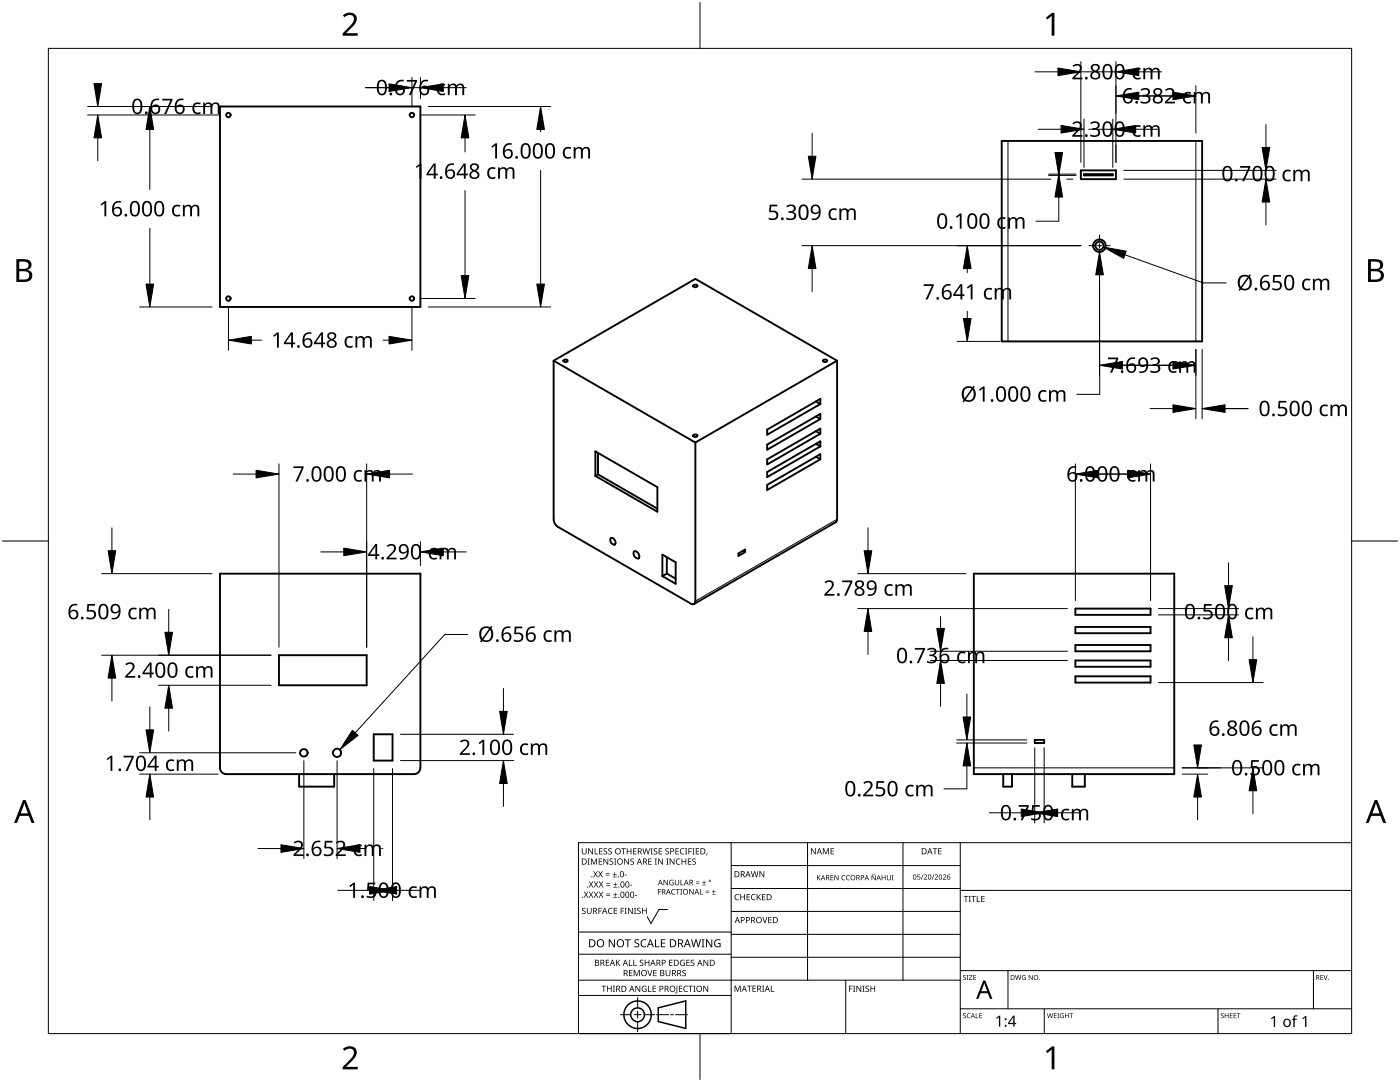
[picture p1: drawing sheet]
<svg xmlns="http://www.w3.org/2000/svg" width="279mm" height="216mm" viewBox="0 0 279 216" stroke-linecap="round" stroke-linejoin="round" font-family="sans-serif">
<g fill="none" stroke="#000" stroke-width=".38">
<path d="M43.9 21.3h40v40h-40zM199.9 28.1h40v40h-40zM215.7 34h7v1.7h-7zM216.3 34.7h5.8v.3h-5.8zM138.4 56.9l.2-.1a.44 .44 0 0 1 .6 .3l-.1 .1a.55 .55 0 0 1-.8-.1zM110.5 72l28.3-16.4 28.3 16.4M110.5 72v31.6l.2 .9 .6 .7M110.5 72l28.3 16.3M112.5 71.9l.2-.1a.43 .43 0 0 1 .6 .2l-.4 .3-.4-.2zM164.3 71.9l.1-.1a.47 .47 0 0 1 .7 .2l-.1 .1a.54 .54 0 0 1-.8-.1zM167.1 72l-.1 31.6-.2 .6M167.1 72l-28.3 16.3"/>
<path d="M118.8 90.1l12.4 7.1v4.9l-12.4-7.1zM119.3 94.7l-.5 .3M119.3 94.7l11.9 6.8M119.3 90.4v4.3M138.4 86.8l.2-.1a.44 .44 0 0 1 .6 .3l-.4 .2-.4-.1zM138.8 88.3v31.6M153.1 85.7l10.6-6.1v1l-10.6 6.1zM153.1 88.7l10.6-6.1v1l-10.6 6.1zM153.1 91.7l10.6-6.2v1.1l-10.6 6.1zM153.1 94.2l10.6-6.1v1l-10.6 6.1zM153.1 96.8l10.6-6.2v1.1l-10.6 6.1zM162.8 91.1l.9 .6"/>
<path d="M162.8 83.1l.9 .5M162.8 80.1l.9 .5M162.8 88.6l.9 .5M162.8 86l.9 .6M111.4 105.1l26.5 15.4M121.9 107.4a.87 .87 0 0 1 .8 1.3 .87 .87 0 0 1-.8-1.3zM126.6 110a.93 .93 0 0 1 .8 1.4 .93 .93 0 0 1-.8-1.4zM132.2 110.7l2.6 1.5v4.3l-2.6-1.5zM133.1 114.4l-.9 .6M133.1 111.2v3.2M133.1 114.4l1.7 1.1M138.8 120a.55 .55 0 0 1-.3 .5 .55 .55 0 0 1-.6 0"/>
<path d="M147.4 110.4l1.3-.7v.5l-1.3 .7zM148.3 109.9l.4 .3M166.8 104.2l-28.3 16.3M194.3 114.5h40v40h-40zM55.7 130.7h17.5v6h-17.5zM214.6 121.4h15v1.3h-15zM214.6 125.1h15v1.3h-15zM214.6 128.7h15v1.3h-15zM214.6 131.8h15v1.2h-15zM214.6 135h15v1.2h-15zM43.9 153.2a1.25 1.25 0 0 0 1.2 1.3M43.9 153.2v-38.7h40v38.7"/>
<path d="M59.7 154.5v2.5h7v-2.5M74.6 146.5h3.7v5.3h-3.7zM82.7 154.5h-37.5M83.9 153.2a1.19 1.19 0 0 1-1.3 1.3M200.2 154.5v2.5h1.8v-2.5M206.5 147.6h1.9v.7h-1.9zM216.5 154.5v2.5h-2.5v-2.5"/>
<circle cx="45.6" cy="22.9" r=".44"/>
<circle cx="82.2" cy="22.9" r=".44"/>
<circle cx="45.6" cy="59.6" r=".44"/>
<circle cx="82.2" cy="59.6" r=".44"/>
<circle cx="219.4" cy="49" r="1.26"/>
<circle cx="219.4" cy="49" r=".82"/>
<circle cx="60.6" cy="150.2" r=".75"/>
<circle cx="67.3" cy="150.2" r=".82"/>
</g>
<path d="M201.2 28.1v40M238.7 28.1v40M167.1 103.6l-28.3 16.3M234.3 153.2h-40" fill="none" stroke="#000" stroke-width=".2"/>
<path d="M9.7 9.7h260v196.5h-260z" fill="none" stroke="#000" stroke-width=".2"/>
<path d="M139.7 .5v9.2M.5 108h9.2M269.7 108h9.2M139.7 206.2v9.2" fill="none" stroke="#000" stroke-width=".2"/>
<g fill="#000">
<path d="M68.4 3.1a1.64 1.64 0 0 1 2.8 .4 2.52 2.52 0 0 1-1.2 2.2l-.9 .9h2.3v.5h-3v-.4l1.2-1.2a1.95 1.95 0 0 0 .9-2.2 1.23 1.23 0 0 0-1.8 .1zM208.7 3.5l1.3-.9h.4v4.5h-.5v-4l-.9 .8zM68.4 209.3a1.64 1.64 0 0 1 2.8 .4 2.52 2.52 0 0 1-1.2 2.2l-.9 1h2.3v.5h-3v-.5l1.2-1.2a1.95 1.95 0 0 0 .9-2.1 1.23 1.23 0 0 0-1.8 .1zM208.7 209.8l1.3-1h.4v4.6h-.5v-4l-.9 .7z"/>
<path d="M3.3 51.7h1.3a1.28 1.28 0 0 1 1.7 1.3 1.04 1.04 0 0 1-.9 .9 1.23 1.23 0 0 1 1 1.5 1.23 1.23 0 0 1-1.5 .9h-1.6zM3.8 54.1v1.7h1a.86 .86 0 0 0 1-.9 .86 .86 0 0 0-1.1-.8zM3.8 52.2v1.4h.9a.78 .78 0 0 0 1-.7 .78 .78 0 0 0-1.1-.7z"/>
<path d="M273 51.7h1.3a1.28 1.28 0 0 1 1.7 1.3 1.04 1.04 0 0 1-.8 .9 1.23 1.23 0 0 1 1 1.5 1.23 1.23 0 0 1-1.6 .9h-1.6zM273.6 54.1v1.7h.9a.86 .86 0 0 0 1.1-.9 .86 .86 0 0 0-1.1-.8zM273.6 52.2v1.4h.8a.78 .78 0 0 0 1-.7 .78 .78 0 0 0-1.1-.7z"/>
<path d="M4.6 159.6h.5l1.8 4.6h-.6l-.6-1.4h-1.8l-.5 1.4h-.6zM4.8 160.2l-.7 2.1h1.5z"/>
<path d="M274.3 159.6h.6l1.7 4.6h-.6l-.5-1.4h-1.8l-.6 1.4h-.5zM274.6 160.2l-.7 2.1h1.4z"/>
</g>
<g fill="none" stroke="#000" stroke-width=".2">
<path d="M145.9 168.1v38.1h-30.5v-38.1h154.3M145.9 172.7h45.7M145.9 177.3h45.7M161.2 168.1v27.5M180.2 168.1v27.5M191.6 168.1v38.1M191.6 177.7h78.1M115.4 198.6h30.5M115.4 195.6h76.2M115.4 190.4h30.5M115.4 186h30.5M127.3 199v2.1"/>
<path d="M133.2 181.5h-1.7l-1.6 2.8-.7-1.4M145.9 181.9h45.7M145.9 186.4h45.7M145.9 191h45.7M168.8 195.6v10.6M191.6 193.7h78.1M201.2 193.7v7.6M262.1 193.7v7.6M123.8 202.5h2.1M126.6 202.5h1.3M127.3 201.8v1.4M127.3 203.8v2.1"/>
<path d="M128.6 202.5h2.1M131 202.5h2.4M133.8 202.5h.6M134.8 202.5h2.4M191.6 201.3h78.1M208.4 201.3v4.9M243.1 201.3v4.9"/>
</g>
<g fill="#000">
<path d="M116.1 169.3h.2v.8a.32 .32 0 0 0 .3 .3 .32 .32 0 0 0 .3-.3v-.8h.2v.8a.47 .47 0 0 1-.5 .4 .47 .47 0 0 1-.5-.5zM116.5 177.9h.2l.3 .5 .3-.5h.1l-.4 .6 .4 .6h-.1l-.3-.5-.4 .5h-.1l.4-.6zM117.3 171.3h.4l-.1 .1v1l.1 .1h-.4l.1-.1v-1zM117.4 169.3h.2l.6 1v-1h.1v1.2h-.1l-.7-1v1h-.1zM117.5 177.9h.2l.3 .5 .3-.5h.1l-.4 .6 .4 .6h-.1l-.4-.5-.3 .5h-.1l.4-.6zM117.5 175.9h.2l.3 .5 .3-.5h.1l-.4 .6 .5 .6h-.2l-.3-.5-.4 .5h-.1l.4-.6zM117.9 171.3h.3l.3 1 .4-1h.3v1.2h-.2v-1l-.4 1h-.1l-.4-1v1h-.2zM118.7 169.3h.1v1h.6v.2h-.7zM118.4 173.8h.1l.3 .5 .3-.5h.2l-.4 .6 .4 .7h-.1l-.4-.6-.3 .6h-.1l.4-.7zM118.5 177.9h.2l.2 .5 .3-.5h.2l-.4 .6 .4 .6h-.1l-.4-.5-.3 .5h-.1l.4-.6zM118.5 175.9h.2l.3 .5 .3-.5h.1l-.4 .6 .4 .6h-.1l-.3-.5-.4 .5h-.1l.4-.6zM119.5 171.3h.7v.1h-.6v.4h.5v.2h-.5v.4h.6v.1h-.7z"/>
<path d="M119.6 169.3h.6v.1h-.5v.4h.5v.1h-.5v.4h.5v.2h-.6zM119.4 173.8h.1l.3 .5 .3-.5h.2l-.4 .6 .4 .7h-.1l-.4-.6-.3 .6h-.2l.5-.7zM119.5 177.9h.1l.3 .5 .3-.5h.2l-.4 .6 .4 .6h-.1l-.4-.5-.3 .5h-.1l.4-.6zM119.5 175.9h.2l.3 .5 .3-.5h.1l-.4 .6 .4 .6h-.1l-.4-.5-.3 .5h-.1l.4-.6zM120.9 174.6h.8v.1h-.8zM120.9 174.2h.8v.1h-.8zM121 178.7h.8v.1h-.8zM121 178.3h.8v.1h-.8zM121 176.6h.8v.1h-.8zM121 176.3h.8v.1h-.8zM120.5 169.4l.4-.1h.3l-.1 .1a.25 .25 0 0 0-.4-.1 .25 .25 0 0 0 0 .4l.4 .3 .1 .2-.3 .3-.5-.1v-.1h.2a.27 .27 0 0 0 .4-.1 .27 .27 0 0 0-.3-.3l-.2-.2zM120.4 171.3h.2l.7 1-.1-1h.2v1.2h-.2l-.6-1v1h-.2z"/>
<path d="M121.4 169.4l.5-.1h.2v.1a.25 .25 0 0 0-.4-.1 .25 .25 0 0 0 0 .4l.4 .3v.2l-.2 .3-.5-.1v-.1h.1a.27 .27 0 0 0 .5-.1 .27 .27 0 0 0-.4-.3l-.2-.2zM122.3 174.9h.8v.2h-.8zM122.4 179h.8v.1h-.8zM122.4 177h.8v.1h-.8zM121.7 171.4l.4-.1 .3 .1-.1 .1a.25 .25 0 0 0-.4-.1 .25 .25 0 0 0 0 .4 .42 .42 0 0 1 .5 .5 .42 .42 0 0 1-.7 .2l-.1-.2 .2 .1a.27 .27 0 0 0 .5-.2 .27 .27 0 0 0-.4-.3l-.2-.2zM122.6 174h.1v.4h.4v.1h-.4v.4h-.1v-.4h-.3v-.1h.3zM122.7 178.1h.1v.4h.4v.1h-.4v.3h-.1v-.3h-.3v-.1h.3zM122.7 176.1h.2v.3h.3v.2h-.3v.3h-.2v-.3h-.3v-.2h.3zM122.6 171.3h.4l-.1 .1v1l.1 .1h-.4l.1-.1v-1zM124 169.3h.9v.1h-.4v1.1h-.1v-1.1h-.4zM124.7 174.5h.4v.2h-.4zM124.6 171.3h.1l.7 1v-1h.1v1.2h-.2l-.6-1v1h-.1z"/>
<path d="M125.7 176.6h.5v.1h-.5zM125.1 169.3h.1v.5h.7v-.5h.1v1.2h-.1v-.6h-.7v.6h-.1zM125.8 171.4l.5-.1 .2 .1v.1a.25 .25 0 0 0-.4-.1 .25 .25 0 0 0 0 .4 .42 .42 0 0 1 .4 .5 .42 .42 0 0 1-.7 .2v-.2l.1 .1a.27 .27 0 0 0 .5-.2 .27 .27 0 0 0-.4-.3l-.2-.2zM126.7 178.6h.4v.2h-.4zM126.4 169.3h.6v.1h-.5v.4h.5v.1h-.5v.4h.5v.2h-.6zM128.2 169.3h.2l.2 1 .3-1h.2l.2 1 .3-1h.1l-.3 1.2h-.1l-.3-1.1-.3 1.1h-.2zM129.4 171.3h.7v.1h-.6v.4h.5v.2h-.5v.4h.6v.1h-.7zM129.8 169.3h.5l-.2 .1v1l.2 .1h-.5l.2-.1v-1zM130.7 171.3h.4l-.1 .1v1l.1 .1h-.4l.1-.1v-1zM130.5 169.4l.4-.1h.3l-.1 .1a.25 .25 0 0 0-.4-.1 .25 .25 0 0 0 0 .4l.4 .3 .1 .2-.2 .3-.6-.1v-.1h.2a.27 .27 0 0 0 .4-.1 .27 .27 0 0 0-.3-.3l-.2-.2zM131.3 177.4h.6v.1h-.5v.4h.5v.1h-.5v.5h-.1zM131.4 169.3h.7v.1h-.5v.4h.5v.1h-.5v.4h.5v.2h-.7z"/>
<path d="M131.3 171.3h.2l.7 1v-1h.1v1.2h-.2l-.6-1v1h-.2zM132.4 175.6h.2l.6 .9v-.9h.1v1h-.2l-.6-.9v.9h-.1zM133 171.3h.4l-.1 .1v1l.1 .1h-.4l.1-.1v-1zM132.8 169.4l.4-.1h.3l-.1 .1a.25 .25 0 0 0-.3-.1 .25 .25 0 0 0 0 .4l.4 .3v.2l-.2 .3-.5-.1v-.1h.1a.27 .27 0 0 0 .5-.1 .27 .27 0 0 0-.4-.3l-.2-.2zM133.7 175.7l.5-.2 .2 .1v.1a.45 .45 0 0 0-.7 .4 .45 .45 0 0 0 .6 .4v-.3h-.2v-.1h.3v.5a.6 .6 0 0 1-.8-.1 .6 .6 0 0 1 .1-.8zM134.1 177.5l.4-.1h.3l-.1 .2a.44 .44 0 0 0-.6 .4 .44 .44 0 0 0 .6 .3 .52 .52 0 0 1-.7 0 .52 .52 0 0 1 .1-.8zM133.6 171.3h.2l.7 1v-1h.1v1.2h-.2l-.6-1v1h-.2zM134.9 177.4h.8v.1h-.4v1h-.1v-1h-.3zM135 171.5l.5-.2 .3 .1-.1 .1a.49 .49 0 0 0-.7 .4 .49 .49 0 0 0 .7 .5 .52 .52 0 0 1-.6 0 .52 .52 0 0 1-.2-.6zM134.8 169.3h.7v.1h-.6v.4h.5v.1h-.5v.4h.6v.2h-.7zM134.7 175.6h.1v.7a.28 .28 0 0 0 .3 .2 .28 .28 0 0 0 .3-.2v-.7h.1v.7a.42 .42 0 0 1-.4 .4 .42 .42 0 0 1-.4-.4zM135.8 175.6h.2v.9h.4v.1h-.6z"/>
<path d="M135.8 177.4h.3l-.1 .1v.9l.1 .1h-.3l.1-.1v-.9zM135.8 169.4l.4-.1h.4l-.1 .1h-.2a.49 .49 0 0 0-.4 .6 .49 .49 0 0 0 .7 .3 .52 .52 0 0 1-.7 .1 .52 .52 0 0 1-.2-.6zM136 171.3h.2v.5h.6v-.5h.1v1.2h-.1v-.5h-.6v.5h-.2zM136.7 169.3h.5l-.2 .1v1l.2 .1h-.5l.2-.1v-1zM137.4 169.3h.7v.1h-.6v.4h.5v.2h-.5v.5h-.1zM137.3 171.3h.7v.1h-.6v.4h.5v.2h-.5v.4h.6v.1h-.7zM137.6 177.4h.1l.6 .9v-.9h.1v1.1h-.1l-.6-.9v.9h-.1zM138.2 169.3h.4l-.1 .1v1l.1 .1h-.4l.1-.1v-1zM138.9 176.2h.7v.1h-.7zM138.9 175.9h.7v.1h-.7zM138.2 171.4l.4-.1 .3 .1-.1 .1a.25 .25 0 0 0-.4-.1 .25 .25 0 0 0 0 .4 .42 .42 0 0 1 .5 .5 .42 .42 0 0 1-.7 .2l-.1-.2 .2 .1a.27 .27 0 0 0 .5-.2 .27 .27 0 0 0-.4-.3l-.2-.2zM138.9 169.3h.6v.1h-.5v.4h.5v.1h-.5v.4h.5v.2h-.6z"/>
<path d="M139.7 177.4h.1v1h.5v.1h-.6zM140.1 176.5h.8v.1h-.8zM140.5 175.7h.1v.3h.3v.2h-.3v.3h-.1v-.3h-.4v-.2h.4zM140.8 178h.7v.2h-.7zM140.8 177.7h.7v.1h-.7zM141 170.3h.2l-.3 .4zM142.1 178.4h.7v.1h-.7zM142.4 177.6h.1v.3h.3v.1h-.3v.3h-.1v-.3h-.3v-.1h.3zM146.8 178.6l.4-.2 .3 .1v.1a.49 .49 0 0 0-.7 .4 .49 .49 0 0 0 .7 .5 .52 .52 0 0 1-.7 0 .52 .52 0 0 1-.2-.6zM147.7 178.4h.2v.5h.6v-.5h.2v1.2h-.2v-.5h-.6v.5h-.2zM149 178.4h.7v.1h-.5v.4h.4v.2h-.4v.4h.5v.1h-.7zM150 178.6l.5-.2 .3 .1-.1 .1a.49 .49 0 0 0-.7 .4 .49 .49 0 0 0 .8 .5 .52 .52 0 0 1-.7 0 .52 .52 0 0 1-.2-.6z"/>
<path d="M149.8 173.8h.2l.3 1.1 .2-1.1h.2l.3 1.1 .2-1.1h.2l-.3 1.2h-.2l-.3-1-.3 1h-.1zM151 178.4h.2v.6l.5-.6h.2l-.5 .5 .5 .7h-.2l-.4-.6-.1 .6h-.2zM151.6 173.8h.1l.7 1v-1h.1v1.2h-.1l-.7-1v1h-.1zM152.1 178.4h.7v.1h-.6v.4h.5v.2h-.5v.4h.6v.1h-.7zM161.8 169.3h.2l.7 1v-1h.1v1.2h-.2l-.6-1v1h-.2zM163.1 174.6h.1v.5l.6-.5-.4 .5 .4 .5h-.2l-.3-.4-.1 .4h-.1zM164.2 169.3h.2l.4 .9 .4-.9h.2v1.2h-.1v-1.1l-.4 1.1h-.1l-.4-1.1v1.1h-.2zM165.7 174.6h.6v.1h-.4v.4h.4v.1h-.4v.3h.4v.1h-.6zM165.8 169.3h.6v.1h-.5v.4h.5v.1h-.5v.4h.5v.2h-.6zM166.5 174.6h.2l.5 .9v-.9h.1v1h-.1l-.6-.8 .1 .8h-.2zM168.1 174.7l.3-.1 .3 .1v.1a.41 .41 0 0 0-.6 .3 .41 .41 0 0 0 .6 .4 .48 .48 0 0 1-.7-.1 .48 .48 0 0 1 .1-.7zM169 174.7l.3-.1 .3 .1v.1a.41 .41 0 0 0-.6 .3 .41 .41 0 0 0 .6 .4 .48 .48 0 0 1-.7-.1 .48 .48 0 0 1 .1-.7z"/>
<path d="M174.1 174.4h.5l-.1 .1h-.4zM173.9 174.6h.2l.5 .9v-.9h.2v1h-.2l-.5-.8v.8h-.2zM175.9 174.6h.2v.5h.5v-.5h.1v1h-.1v-.4h-.5v.4h-.2zM177 174.6h.1v.7a.26 .26 0 0 0 .3 .2 .26 .26 0 0 0 .3-.2v-.7h.1v.7a.39 .39 0 0 1-.4 .4 .39 .39 0 0 1-.4-.4zM178 174.6h.3l-.1 .1v.8l.1 .1h-.3l.1-.1v-.8zM183.1 174.5h.5v.1h-.4v.3a.34 .34 0 0 1 .4 .2 .34 .34 0 0 1-.1 .4 .34 .34 0 0 1-.5-.1 .27 .27 0 0 0 .4 .1 .27 .27 0 0 0 .1-.4 .27 .27 0 0 0-.4-.1zM184.2 174.5h.1l-.4 1h-.1zM184.4 174.6a.37 .37 0 0 1 .6 0 .37 .37 0 0 1-.3 .6l-.2 .2h.5v.1h-.6l.2-.4a.27 .27 0 0 0 .3-.3 .27 .27 0 0 0-.4-.2zM186.3 174.5h.2l-.4 1h-.2zM186.1 169.3h.9v.1h-.3v1.1h-.2v-1.1h-.4zM186.5 174.6a.37 .37 0 0 1 .6 0 .37 .37 0 0 1-.2 .6l-.2 .2h.5v.1h-.7l.3-.4a.27 .27 0 0 0 .3-.3 .27 .27 0 0 0-.4-.2zM187.2 169.3h.7v.1h-.5v.4h.5v.1h-.5v.4h.5v.2h-.7z"/>
<path d="M188.2 174.6a.37 .37 0 0 1 .6 0 .37 .37 0 0 1-.3 .6l-.2 .2h.5v.1h-.6l.2-.4a.27 .27 0 0 0 .3-.3 .27 .27 0 0 0-.4-.2zM192.3 178.8h.9v.1h-.3v1.1h-.2v-1.1h-.4zM193.3 178.8h.5l-.2 .1v1l.2 .1h-.5l.2-.1v-1zM193.8 178.8h1v.1h-.4v1.1h-.2v-1.1h-.4zM194.9 178.8h.2v1.1h.5v.1h-.7zM195.8 178.8h.7v.1h-.5v.4h.5v.1h-.5v.5h.5v.1h-.7zM116.2 181.3l.4-.2 .3 .1-.1 .1a.25 .25 0 0 0-.4-.1 .25 .25 0 0 0 0 .4l.4 .2 .1 .3-.3 .3-.5-.1v-.1h.2a.27 .27 0 0 0 .4-.1 .27 .27 0 0 0-.3-.3l-.2-.2zM117.1 181.1h.2v.8a.32 .32 0 0 0 .3 .3 .32 .32 0 0 0 .3-.3v-.8h.2v.8a.47 .47 0 0 1-.5 .5 .47 .47 0 0 1-.5-.5zM119.4 181.1h.7v.2h-.5v.4h.5v.1h-.5v.6h-.2zM120 196.7h1v.1h-.4v1.1h-.2v-1.1h-.4zM120.9 191.5h.7v.1h-.5v.4h.4v.2h-.4v.4h.5v.1h-.7zM121.5 181.3l.4-.2 .4 .1-.1 .1a.49 .49 0 0 0-.7 .5 .49 .49 0 0 0 .7 .4 .52 .52 0 0 1-.6 .1 .52 .52 0 0 1-.3-.6z"/>
<path d="M121.1 196.7h.2v.5h.6v-.5h.2v1.2h-.2v-.6h-.6v.6h-.2zM121.5 187.4h.2l.9 1.3v-1.3h.1v1.6h-.2l-.8-1.3v1.3h-.2zM122.3 196.7h.4l-.1 .1v1l.1 .1h-.4l.2-.1v-1zM122.5 181.1h.7v.2h-.6v.4h.5v.1h-.5v.4h.6v.2h-.7zM122.9 191.5h.2v.6l.5-.6h.2l-.5 .5 .5 .7h-.2l-.4-.6-.1 .6h-.2zM123.9 181.1h.6v.2h-.5v.4h.5v.1h-.5v.6h-.1zM124.7 181.1h.4l-.2 .2v.9l.2 .2h-.4l.1-.2v-.9zM124.7 187.4h1.2v.2h-.5v1.4h-.2v-1.4h-.5zM125.5 191.5h.2v1.1h.5v.1h-.7zM125.5 193.6h.7v.1h-.5v.4h.5v.1h-.5v.4h.5v.2h-.7zM125.3 181.1h.2l.7 1.1-.1-1.1h.2v1.3h-.2l-.6-1v1h-.2zM126.4 191.5h.2v1.1h.5v.1h-.7z"/>
<path d="M126.5 181.1h.5l-.2 .2v.9l.2 .2h-.5l.2-.2v-.9zM126.5 193.6h.2l.4 1 .4-1h.2v1.2h-.2v-1.1l-.4 1.1h-.1l-.4-1.1v1.1h-.1zM126.7 187.6l.3-.2 .6 .1-.2 .1a.33 .33 0 0 0-.6 .2 .33 .33 0 0 0 .4 .4 .47 .47 0 0 1 .4 .6 .47 .47 0 0 1-.7 .2h-.3v-.2h.2a.35 .35 0 0 0 .6-.2 .35 .35 0 0 0-.5-.4l-.3-.2zM126.8 196.7h.2l.6 1v-1h.2v1.2h-.2l-.7-1 .1 1h-.2zM127.2 181.3l.4-.2 .3 .1-.1 .1a.25 .25 0 0 0-.4-.1 .25 .25 0 0 0 0 .4l.4 .2 .1 .3-.3 .3-.5-.1v-.1h.2a.27 .27 0 0 0 .4-.1 .27 .27 0 0 0-.3-.3l-.2-.2zM127.7 191.6l.5-.1 .2 .1v.1a.25 .25 0 0 0-.4-.1 .25 .25 0 0 0 0 .4l.4 .2v.3l-.2 .2h-.5v-.2l.1 .1a.27 .27 0 0 0 .5-.2 .27 .27 0 0 0-.4-.3l-.2-.2zM128 187.6l.6-.2 .4 .1v.2a.64 .64 0 0 0-1 .5 .64 .64 0 0 0 1 .6v.2a.83 .83 0 0 1-1.1-.3 .83 .83 0 0 1 .1-1.1zM128.2 196.8l.6-.1 .2 .1v.1a.5 .5 0 0 0-.8 .4 .5 .5 0 0 0 .7 .5v-.4h-.3v-.1h.4v.6a.66 .66 0 0 1-.8-.2 .66 .66 0 0 1 0-.9zM128.1 181.1h.2v.6h.6v-.6h.2v1.3h-.2v-.6h-.6v.6h-.2zM129.2 193.6h.1l.4 1 .3-1h.2l-.4 1.2h-.2zM129.3 196.7h.2v1.1h.5v.1h-.7zM128.7 191.5h.1v.5h.6v-.5h.2v1.2h-.2v-.5h-.6v.5h-.1z"/>
<path d="M130.7 187.4h.2v1.4h.7v.2h-.9zM130.2 196.7h.7v.1h-.5v.4h.5v.1h-.5v.5h.5v.1h-.7zM130.4 193.6h.6v.1h-.5v.4h.5v.1h-.5v.4h.5v.2h-.6zM131.9 187.4h.9v.2h-.7v.5h.6v.2h-.6v.5h.7v.2h-.9zM132.8 193.6h.2v.7a.32 .32 0 0 0 .3 .4 .32 .32 0 0 0 .3-.4v-.7h.2v.7a.47 .47 0 0 1-.5 .5 .47 .47 0 0 1-.5-.5zM133.5 191.5h.7v.1h-.5v.4h.5v.2h-.5v.4h.5v.1h-.7zM135 196.7h.2v1.3l-.1 .2h-.3l-.1-.1 .3-.2zM135.5 196.7h.7v.1h-.5v.4h.4v.1h-.4v.5h.5v.1h-.7zM135.8 191.7l.5-.2 .4 .1-.1 .1a.5 .5 0 0 0-.8 .4 .5 .5 0 0 0 .7 .5v-.4h-.2v-.1h.4v.6a.66 .66 0 0 1-.9-.1 .66 .66 0 0 1 0-.9zM136.2 193.7l.4-.2 .3 .1-.1 .1a.25 .25 0 0 0-.4-.1 .25 .25 0 0 0 0 .4 .42 .42 0 0 1 .5 .6 .42 .42 0 0 1-.7 .2l-.1-.2h.2a.27 .27 0 0 0 .5-.1 .27 .27 0 0 0-.4-.3l-.2-.2zM136.5 196.8l.5-.1 .3 .1-.1 .1a.49 .49 0 0 0-.7 .4 .49 .49 0 0 0 .8 .4 .52 .52 0 0 1-.7 .1 .52 .52 0 0 1-.2-.6zM137 191.5h.7v.1h-.6v.4h.5v.2h-.5v.4h.6v.1h-.7z"/>
<path d="M137.4 196.7h.9v.1h-.4v1.1h-.1v-1.1h-.4zM137.9 191.6l.4-.1 .3 .1-.1 .1a.25 .25 0 0 0-.4-.1 .25 .25 0 0 0 0 .4l.4 .2 .1 .3-.2 .2h-.6v-.2l.2 .1a.27 .27 0 0 0 .5-.2 .27 .27 0 0 0-.4-.3l-.2-.2zM138.4 196.7h.4l-.1 .1v1l.1 .1h-.4l.1-.1v-1zM137.9 187.4h.2l.3 1.4 .4-1.4h.2l.4 1.4 .3-1.4h.2l-.4 1.6h-.2l-.4-1.3-.4 1.3h-.2zM140 187.4h.6l-.2 .2v1.3l.2 .1h-.6l.2-.1v-1.3zM140.4 196.7h.1l.7 1v-1h.1v1.2h-.1l-.7-1v1h-.1zM140.4 191.5h.2l.6 1v-1h.1v1.2h-.1l-.7-1v1h-.1zM140.9 187.4h.2l.9 1.3v-1.3h.2v1.6h-.3l-.8-1.3v1.3h-.2zM142.7 187.6l.7-.2 .4 .1-.1 .2a.65 .65 0 0 0-1 .5 .65 .65 0 0 0 .9 .6v-.4h-.3v-.2h.5v.7a.86 .86 0 0 1-1.1-.1 .86 .86 0 0 1 0-1.2zM146.6 196.7h.2l.4 1 .4-1h.2v1.2h-.1v-1.1l-.4 1.1h-.2l-.4-1.1v1.1h-.1zM149.1 196.7h.9v.1h-.4v1.1h-.1v-1.1h-.4zM150.2 196.7h.7v.1h-.6v.4h.5v.1h-.5v.5h.6v.1h-.7z"/>
<path d="M152.1 183h.2l.3 1 .4-1h.2l-.5 1.2h-.1zM152.1 196.7h.4l-.1 .1v1l.1 .1h-.4l.1-.1v-1zM153.8 196.7h.2v1.1h.5v.1h-.7zM153.3 183h.7v.1h-.5v.4h.5v.1h-.5v.5h.5v.1h-.7zM169.5 196.7h.6v.1h-.5v.5h.5v.1h-.5v.5h-.1zM170.2 196.7h.5l-.2 .1v1l.2 .1h-.5l.2-.1v-1zM170.9 196.7h.2l.6 1v-1h.2v1.2h-.2l-.6-1v1h-.2zM172.1 196.7h.5l-.2 .1v1l.2 .1h-.5l.2-.1v-1zM172.8 196.8l.4-.1h.2v.2a.25 .25 0 0 0-.4-.1 .25 .25 0 0 0 0 .4l.4 .2 .1 .3-.3 .2h-.5v-.2l.2 .1a.27 .27 0 0 0 .4-.2 .27 .27 0 0 0-.3-.3l-.3-.2zM173.7 196.7h.2v.5h.6v-.5h.2v1.2h-.2v-.6h-.6v.6h-.2zM192.2 194.7l.4-.1h.2l-.1 .1a.24 .24 0 0 0-.3 0 .24 .24 0 0 0-.1 .3 .24 .24 0 0 0 .4 .1l.1 .1-.1 .3h-.4l-.1-.1a.24 .24 0 0 0 .3 .1 .24 .24 0 0 0 .1-.3l-.4-.3zM192.9 194.6h.4l-.1 .1v.7l.1 .1h-.4l.1-.1v-.7z"/>
<path d="M193.4 194.6h.6l-.5 .8h.6v.1h-.7l.5-.8h-.5zM194.2 194.6h.6v.1h-.4v.3h.4v.1h-.4v.3h.4v.1h-.6zM202.6 194.6h.1l.2 .8 .2-.8h.2l.2 .8 .2-.8h.1l-.2 .9h-.2l-.2-.8-.2 .8h-.2zM204.1 194.7l.3-.1h.3l-.1 .1a.4 .4 0 0 0-.6 .4 .4 .4 0 0 0 .6 .3v-.3l-.2-.1h.3v.5a.53 .53 0 0 1-.7-.1 .53 .53 0 0 1 .1-.7zM205.3 194.6h.2l.5 .8v-.8h.1v.9h-.2l-.5-.8v.8h-.1zM263.5 194.6h.6v.1h-.5v.3h.4v.1h-.4v.3h.5v.1h-.6zM264.1 194.6h.2l.2 .8 .3-.8h.2l-.4 .9h-.1zM192.2 202.3l.4-.1h.2l-.1 .1a.24 .24 0 0 0-.3 0 .24 .24 0 0 0-.1 .3 .24 .24 0 0 0 .4 .1l.1 .2-.1 .2-.4 .1-.1-.2a.24 .24 0 0 0 .3 .1 .24 .24 0 0 0 .1-.3l-.4-.2zM193.1 202.3l.6-.1-.3 .1a.4 .4 0 0 0-.3 .5 .4 .4 0 0 0 .5 .2 .46 .46 0 0 1-.6 0 .46 .46 0 0 1 .1-.7zM194.7 202.2h.1v.8h.5v.2h-.6zM195.4 202.2h.6v.1h-.4v.3h.4v.1h-.4v.4h.4v.1h-.6zM198.8 203.1l.6-.4h.2v2.1h-.2v-1.9l-.5 .4z"/>
<path d="M209 202.2h.1l.2 .8 .2-.8h.1l.3 .8 .2-.8h.1l-.3 1h-.1l-.2-.9-.3 .9h-.1zM210.3 202.2h.6v.1h-.4v.3h.3v.1h-.3v.4h.4v.1h-.6zM211 202.2h.4l-.2 .1v.8l.2 .1h-.4l.1-.1v-.8zM211.6 202.3l.7-.1-.1 .1a.4 .4 0 0 0-.6 .4 .4 .4 0 0 0 .6 .3v-.2l-.2-.2h.3v.5a.53 .53 0 0 1-.7-.1 .53 .53 0 0 1 0-.7zM212.5 202.2h.2v.4h.5v-.4h.1v1h-.1v-.5h-.5v.5h-.2zM213.4 202.2h.8v.1h-.3v.9h-.2v-.9h-.3zM243.7 202.3l.3-.1h.2v.1a.24 .24 0 0 0-.3 0 .24 .24 0 0 0-.1 .3 .24 .24 0 0 0 .3 .1l.1 .2-.1 .2-.4 .1-.1-.2a.24 .24 0 0 0 .4 .1 .24 .24 0 0 0 0-.3l-.3-.2zM244.4 202.2h.2v.4h.5v-.4h.1v1h-.1v-.5h-.5v.5h-.2zM245.4 202.2h.6v.1h-.4v.3h.4v.1h-.4v.4h.4v.1h-.6zM246.2 202.2h.5v.1h-.4v.3h.4v.1h-.4v.4h.4v.1h-.5zM246.8 202.2h.8v.1h-.3v.9h-.2v-.9h-.3zM253.7 203.2l.6-.5h.2v2.2h-.3v-1.9l-.4 .4z"/>
<path d="M258.2 202.7l.3-.1h.5l-.1 .3-.4-.1-.1 .2v.3h.4v.2h-.4v1.4h-.3v-1.4h-.3l.3-.2zM259.9 203.2l.6-.5h.2v2.2h-.2v-1.9l-.5 .4z"/>
<path d="M116.1 171.3h.4a.61 .61 0 0 1 .6 .6 .61 .61 0 0 1-.6 .6h-.4zM116.3 171.4v1h.1a.48 .48 0 0 0 .5-.5 .48 .48 0 0 0-.4-.5z"/>
<path d="M122.7 169.9a.61 .61 0 0 1 1.2 0 .61 .61 0 0 1-1.2 0zM123 169.5a.47 .47 0 0 0-.1 .7 .47 .47 0 0 0 .8 0v-.1a.45 .45 0 0 0-.1-.6 .45 .45 0 0 0-.6 0z"/>
<path d="M123.1 171.9a.61 .61 0 0 1 1.2 0 .61 .61 0 0 1-1.2 0zM123.5 171.5l-.2 .4a.45 .45 0 0 0 .7 .4 .45 .45 0 0 0 0-.8l-.2-.1z"/>
<path d="M123.9 173.9a.51 .51 0 0 1 .6 .1 .51 .51 0 0 1 0 .7 .44 .44 0 0 1-.6 .3 .44 .44 0 0 1-.2-.6zM123.9 174v.1a.48 .48 0 0 0 .3 .8 .53 .53 0 0 0 .2-.5 .53 .53 0 0 0-.4-.4z"/>
<path d="M124 178a.44 .44 0 0 1 .5 0 .44 .44 0 0 1 .1 .5 .46 .46 0 0 1-.4 .7 .46 .46 0 0 1-.4-.7zM124.1 178.1l-.1 .2a.45 .45 0 0 0 .3 .7 .53 .53 0 0 0 .2-.5 .53 .53 0 0 0-.4-.4z"/>
<path d="M124 176a.44 .44 0 0 1 .5 0 .44 .44 0 0 1 .1 .5 .46 .46 0 0 1-.4 .6 .46 .46 0 0 1-.4-.7zM124.1 176.1l-.1 .4a.31 .31 0 0 0 .2 .5 .31 .31 0 0 0 .3-.5l-.1-.4z"/>
<path d="M124.9 178a.5 .5 0 0 1 .7 .1 .5 .5 0 0 1 0 .6 .44 .44 0 0 1-.6 .4 .44 .44 0 0 1-.2-.6zM125 178.1a.48 .48 0 0 0-.1 .6 .48 .48 0 0 0 .4 .3l.1-.8-.2-.2z"/>
<path d="M124.9 176a.44 .44 0 0 1 .6 0 .44 .44 0 0 1 .1 .5 .46 .46 0 0 1-.5 .6 .46 .46 0 0 1-.3-.7zM125 176.1l-.1 .4a.31 .31 0 0 0 .3 .5 .31 .31 0 0 0 .2-.5v-.4z"/>
<path d="M125.9 178a.5 .5 0 0 1 .6 .1 .5 .5 0 0 1 0 .6 .44 .44 0 0 1-.5 .4 .44 .44 0 0 1-.2-.6zM126 178.1l-.1 .1a.48 .48 0 0 0 .4 .8 .53 .53 0 0 0 .2-.5 .53 .53 0 0 0-.5-.4z"/>
<path d="M127.3 169.3h.3a.35 .35 0 0 1 .5 .2 .35 .35 0 0 1-.3 .4l.4 .6h-.2l-.3-.5h-.3v.5h-.1zM127.4 169.4v.4h.2a.23 .23 0 0 0 .3-.2 .23 .23 0 0 0-.3-.2z"/>
<path d="M127.5 171.3h.2l.4 1.2h-.1l-.2-.4h-.4l-.2 .4h-.1zM127.6 171.5l-.2 .5h.4z"/>
<path d="M128.3 171.3h.3a.35 .35 0 0 1 .5 .2 .35 .35 0 0 1-.3 .5l.4 .5h-.2l-.3-.5h-.2v.5h-.2zM128.5 171.4v.5h.1a.23 .23 0 0 0 .3-.2 .23 .23 0 0 0-.3-.3z"/>
<path d="M131.7 175.5h.1l.5 1.1h-.2l-.1-.3h-.4l-.2 .3h-.1zM131.8 175.7l-.2 .5h.4z"/>
<path d="M132.1 177.4h.3a.31 .31 0 0 1 .4 .2 .31 .31 0 0 1-.2 .4l.3 .5h-.2l-.3-.5h-.2v.5h-.1zM132.2 177.5v.4h.2a.21 .21 0 0 0 .2-.2 .21 .21 0 0 0-.2-.2z"/>
<path d="M133.3 177.4h.1l.5 1.1h-.2l-.1-.4h-.4l-.2 .4h-.1zM133.4 177.5l-.2 .5h.4z"/>
<path d="M133.8 169.3h.6l.1 .2-.1 .4-.5 .1v.5h-.1zM133.9 169.4v.5a.29 .29 0 0 0 .5-.3 .29 .29 0 0 0-.5-.2z"/>
<path d="M136.9 175.5h.1l.4 1.1h-.1l-.1-.3h-.5l-.1 .3h-.1zM137 175.7l-.2 .5h.3z"/>
<path d="M136.2 177.9a.55 .55 0 0 1 1.1 0 .55 .55 0 0 1-1.1 0zM136.4 177.9a.45 .45 0 0 0 .9 0 .45 .45 0 0 0-.9 0z"/>
<path d="M137.6 175.6h.3a.31 .31 0 0 1 .4 .2 .31 .31 0 0 1-.2 .4l.3 .4h-.2l-.2-.4h-.3v.4h-.1zM137.7 175.7v.4h.2a.21 .21 0 0 0 .3-.2 .21 .21 0 0 0-.3-.2z"/>
<path d="M139 177.4h.1l.4 1.1h-.1l-.1-.4h-.5l-.1 .4h-.1zM139.1 177.5l-.2 .5h.3z"/>
<path d="M139.8 169.3h.4a.54 .54 0 0 1 .6 .6 .56 .56 0 0 1-.7 .6h-.3zM140 169.4v.9h.1a.48 .48 0 0 0 .5-.4 .48 .48 0 0 0-.4-.5z"/>
<path d="M141.4 175.8a.25 .25 0 0 1 .5 0 .25 .25 0 0 1-.5 0zM141.5 175.8a.15 .15 0 0 0 .3 0 .15 .15 0 0 0-.3 0z"/>
<path d="M146.6 173.8h.4a.61 .61 0 0 1 .6 .6 .61 .61 0 0 1-.7 .6h-.3zM146.8 174v.9h.1a.43 .43 0 0 0 .5-.5 .41 .41 0 0 0-.4-.4z"/>
<path d="M147.8 173.8h.4a.35 .35 0 0 1 .4 .3 .35 .35 0 0 1-.2 .4l.3 .5h-.2l-.3-.5h-.2v.5h-.2zM148 174v.4h.2a.23 .23 0 0 0 .3-.2 .23 .23 0 0 0-.3-.2z"/>
<path d="M149.2 173.8h.1l.5 1.2h-.1l-.2-.3h-.5l-.1 .3h-.2zM149.3 174l-.2 .5h.4z"/>
<path d="M153 178.4h.4a.55 .55 0 0 1 .6 .6 .56 .56 0 0 1-.6 .6h-.4zM153.2 178.5v1h.1a.48 .48 0 0 0 .5-.5 .48 .48 0 0 0-.4-.5z"/>
<path d="M163.4 169.2h.2l.5 1.3h-.2l-.2-.4h-.4l-.2 .4h-.1zM163.5 169.4l-.2 .6h.4z"/>
<path d="M164.2 174.6h.1l.4 1h-.1l-.1-.3h-.5l-.1 .3h-.1zM164.3 174.8l-.2 .4h.3z"/>
<path d="M164.9 174.6h.2a.29 .29 0 0 1 .4 .2 .29 .29 0 0 1-.2 .4l.3 .4h-.2l-.2-.4h-.2v.4h-.1zM165 174.7v.4h.1a.2 .2 0 0 0 .3-.2 .2 .2 0 0 0-.3-.2z"/>
<path d="M169.7 175.1a.51 .51 0 0 1 1 0 .51 .51 0 0 1-1 0zM169.9 175.1a.38 .38 0 0 0 .7 0 .38 .38 0 0 0-.7 0z"/>
<path d="M170.9 174.6h.3a.29 .29 0 0 1 .4 .2 .29 .29 0 0 1-.2 .4l.2 .4h-.1l-.3-.4h-.2v.4h-.1zM171 174.7v.4h.2a.2 .2 0 0 0 .2-.2 .2 .2 0 0 0-.2-.2z"/>
<path d="M171.8 174.6h.3a.34 .34 0 0 1 .3 .4 .34 .34 0 0 1-.5 .2v.4h-.1zM171.9 174.7v.4a.25 .25 0 0 0 .4-.2 .25 .25 0 0 0-.4-.2z"/>
<path d="M172.9 174.6h.1l.4 1h-.1l-.1-.3h-.4l-.1 .3h-.2zM173 174.8l-.2 .4h.3z"/>
<path d="M175.3 174.6h.1l.4 1h-.1l-.1-.3h-.5l-.1 .3h-.1zM175.3 174.8l-.1 .4h.3z"/>
<path d="M182.3 174.6h.4l.2 .5a.38 .38 0 0 1-.5 .4 .38 .38 0 0 1-.2-.6zM182.4 174.6l-.1 .2a.38 .38 0 0 0 .3 .6 .41 .41 0 0 0 .2-.5 .41 .41 0 0 0-.4-.3z"/>
<path d="M184 169.3h.3a.61 .61 0 0 1 .6 .6 .61 .61 0 0 1-.6 .6h-.3zM184.1 169.4v.9h.2a.43 .43 0 0 0 .5-.4 .41 .41 0 0 0-.5-.5z"/>
<path d="M185.3 174.6h.4l.2 .5a.38 .38 0 0 1-.5 .4 .38 .38 0 0 1-.2-.6zM185.4 174.6l-.1 .2a.38 .38 0 0 0 .3 .6 .41 .41 0 0 0 .2-.5 .41 .41 0 0 0-.4-.3z"/>
<path d="M185.5 169.2h.1l.5 1.3h-.1l-.2-.4h-.5l-.1 .4h-.2zM185.6 169.4l-.2 .6h.4z"/>
<path d="M187.5 174.6l.1-.1a.51 .51 0 0 1 .4 .5 .51 .51 0 0 1-.5 .5l-.1-.4zM187.6 174.6l-.1 .2a.38 .38 0 0 0 .3 .6 .41 .41 0 0 0 .1-.5 .41 .41 0 0 0-.3-.3z"/>
<path d="M189.1 174.6l.5-.1-.4 .2-.1 .3a.33 .33 0 0 1 .5 .1 .33 .33 0 0 1-.2 .5 .33 .33 0 0 1-.4-.4zM189.1 175.2a.25 .25 0 0 0 .5 0 .25 .25 0 0 0-.5 0z"/>
<path d="M118.4 181.1h.3a.35 .35 0 0 1 .4 .3 .35 .35 0 0 1-.2 .4l.3 .6h-.1l-.3-.5h-.3v.5h-.1zM118.5 181.3v.4h.2a.23 .23 0 0 0 .3-.2 .23 .23 0 0 0-.3-.2z"/>
<path d="M118.7 191.5h.4a.31 .31 0 0 1 .4 .2 .31 .31 0 0 1-.2 .4 .33 .33 0 0 1 .3 .4 .33 .33 0 0 1-.4 .2h-.5zM118.9 192.2v.4h.2a.23 .23 0 0 0 .3-.2 .23 .23 0 0 0-.3-.2zM118.9 191.6v.4h.2a.21 .21 0 0 0 .3-.2 .21 .21 0 0 0-.3-.2z"/>
<path d="M117.6 187.4h.5a.71 .71 0 0 1 .7 .8 .73 .73 0 0 1-.8 .8h-.4zM117.8 187.6v1.2h.2a.56 .56 0 0 0 .6-.6 .54 .54 0 0 0-.6-.6z"/>
<path d="M119.8 191.5h.4a.35 .35 0 0 1 .4 .3 .35 .35 0 0 1-.2 .4l.3 .5h-.2l-.3-.5h-.2v.5h-.2zM120 191.6v.5h.2a.23 .23 0 0 0 .3-.2 .23 .23 0 0 0-.3-.3z"/>
<path d="M119.3 187.6a.74 .74 0 0 1 .9-.1 .74 .74 0 0 1 .4 .7 .77 .77 0 0 1-1.1 .8 .77 .77 0 0 1-.3-1.3zM119.5 187.7l-.2 .5a.56 .56 0 0 0 .7 .6 .56 .56 0 0 0 .3-.9 .51 .51 0 0 0-.8-.2z"/>
<path d="M120.6 181.1h.2l.4 1.3h-.1l-.2-.4h-.4l-.2 .4h-.1zM120.7 181.3l-.2 .6h.4z"/>
<path d="M122.2 191.5h.1l.5 1.2h-.2l-.1-.3h-.5l-.2 .3h-.1zM122.2 191.7l-.2 .5h.4z"/>
<path d="M123 196.7h.3a.35 .35 0 0 1 .4 .2 .35 .35 0 0 1-.2 .5l.3 .5h-.1l-.3-.5h-.3v.5h-.1zM123.1 196.8v.5h.2a.23 .23 0 0 0 .3-.3 .23 .23 0 0 0-.3-.2z"/>
<path d="M123.3 187.6a.74 .74 0 0 1 .8-.1 .74 .74 0 0 1 .5 .7 .77 .77 0 0 1-1.1 .8 .77 .77 0 0 1-.3-1.3zM123.5 187.7l-.2 .5a.56 .56 0 0 0 .7 .6 .56 .56 0 0 0 .3-.9 .51 .51 0 0 0-.8-.2z"/>
<path d="M124.5 193.6h.3a.35 .35 0 0 1 .4 .2 .35 .35 0 0 1-.2 .4l.3 .6h-.1l-.3-.5h-.3v.5h-.1zM124.6 193.7v.4h.2a.23 .23 0 0 0 .3-.2 .23 .23 0 0 0-.3-.2z"/>
<path d="M124 196.7h.4a.54 .54 0 0 1 .6 .6 .56 .56 0 0 1-.6 .6h-.4zM124.2 196.8v1h.2a.48 .48 0 0 0 .5-.5 .48 .48 0 0 0-.5-.5z"/>
<path d="M124.7 191.5h.2l.4 1.2h-.1l-.2-.3h-.4l-.2 .3h-.1zM124.8 191.7l-.2 .5h.4z"/>
<path d="M126 196.7h.2l.4 1.2h-.1l-.2-.4h-.4l-.2 .4h-.1zM126.1 196.8l-.2 .6h.4z"/>
<path d="M127.9 194.2a.61 .61 0 0 1 1.2 0 .61 .61 0 0 1-1.2 0zM128.2 193.8l-.1 .4a.45 .45 0 0 0 .7 .4 .45 .45 0 0 0 0-.8l-.2-.1z"/>
<path d="M129.7 187.4h.2l.6 1.6h-.2l-.2-.5h-.6l-.2 .5h-.2zM129.8 187.6l-.2 .7h.5z"/>
<path d="M130.2 191.5h.2l.5 1.2h-.2l-.2-.3h-.4l-.2 .3h-.1zM130.3 191.7l-.2 .5h.4z"/>
<path d="M131 191.5h.4a.35 .35 0 0 1 .4 .3 .35 .35 0 0 1-.2 .4l.3 .5h-.2l-.3-.5h-.2v.5h-.2zM131.2 191.6v.5h.2a.23 .23 0 0 0 .2-.2 .23 .23 0 0 0-.3-.3z"/>
<path d="M131.8 193.6h.3a.31 .31 0 0 1 .4 .1 .31 .31 0 0 1-.2 .4 .33 .33 0 0 1 .3 .4 .33 .33 0 0 1-.4 .3h-.4zM131.9 194.2v.4h.3a.23 .23 0 0 0 .2-.2 .23 .23 0 0 0-.3-.2zM131.9 193.7v.4h.2a.21 .21 0 0 0 .3-.2 .21 .21 0 0 0-.3-.2z"/>
<path d="M131.6 196.7h.5l.3 .3-.1 .3-.5 .1v.5h-.2zM131.8 196.8v.5a.29 .29 0 0 0 .4-.2 .29 .29 0 0 0-.4-.3z"/>
<path d="M132.6 196.7h.4a.35 .35 0 0 1 .4 .2 .35 .35 0 0 1-.2 .5l.3 .5h-.2l-.3-.5h-.2v.5h-.2zM132.8 196.8v.5h.2a.23 .23 0 0 0 .3-.3 .23 .23 0 0 0-.3-.2z"/>
<path d="M132.1 191.5h.5l.2 .3-.1 .4-.5 .1v.4h-.1zM132.2 191.6v.5a.29 .29 0 0 0 .5-.2 .29 .29 0 0 0-.5-.3z"/>
<path d="M134.1 193.6h.3a.35 .35 0 0 1 .5 .2 .35 .35 0 0 1-.3 .4l.4 .6h-.2l-.3-.5h-.2v.5h-.2zM134.3 193.7v.4h.1a.23 .23 0 0 0 .3-.2 .23 .23 0 0 0-.3-.2z"/>
<path d="M133.5 197.3a.65 .65 0 0 1 1.3 0 .65 .65 0 0 1-1.3 0zM133.9 196.9a.47 .47 0 0 0-.1 .7 .47 .47 0 0 0 .7 0l.1-.1a.45 .45 0 0 0-.1-.6 .45 .45 0 0 0-.6 0z"/>
<path d="M133.7 187.4h.5a.71 .71 0 0 1 .8 .8 .73 .73 0 0 1-.9 .8h-.4zM133.9 187.6v1.2h.2a.56 .56 0 0 0 .6-.6 .54 .54 0 0 0-.6-.6z"/>
<path d="M135.2 193.6h.3a.35 .35 0 0 1 .4 .2 .35 .35 0 0 1-.2 .4l.3 .6h-.1l-.3-.5h-.3v.5h-.1zM135.3 193.7v.4h.2a.23 .23 0 0 0 .3-.2 .23 .23 0 0 0-.3-.2z"/>
<path d="M134.5 191.5h.4a.54 .54 0 0 1 .6 .6 .56 .56 0 0 1-.7 .6h-.3zM134.6 191.6v1h.2a.48 .48 0 0 0 .5-.5 .48 .48 0 0 0-.5-.5z"/>
<path d="M135.3 187.4h.4a.45 .45 0 0 1 .6 .3 .45 .45 0 0 1-.3 .6l.4 .7h-.2l-.4-.6h-.3v.6h-.2zM135.5 187.6v.6h.2a.3 .3 0 0 0 .4-.3 .3 .3 0 0 0-.4-.3z"/>
<path d="M137.1 187.4h.2l.6 1.6h-.2l-.2-.5h-.6l-.2 .5h-.2zM137.2 187.6l-.3 .7h.5z"/>
<path d="M139.6 191.5h.1l.5 1.2h-.1l-.2-.3h-.5l-.1 .3h-.2zM139.7 191.7l-.2 .5h.4z"/>
<path d="M138.9 197.3a.61 .61 0 0 1 1.2 0 .61 .61 0 0 1-1.2 0zM139.3 196.9a.47 .47 0 0 0-.1 .7 .47 .47 0 0 0 .7 0v-.1a.45 .45 0 0 0-.1-.6 .45 .45 0 0 0-.5 0z"/>
<path d="M141.7 191.5h.3a.54 .54 0 0 1 .6 .6 .56 .56 0 0 1-.6 .6h-.3zM141.8 191.6v1h.2a.48 .48 0 0 0 .5-.5 .48 .48 0 0 0-.5-.5z"/>
<path d="M147.1 183h.1l.5 1.2h-.2l-.1-.4h-.5l-.1 .4h-.2zM147.1 183.1l-.1 .6h.3z"/>
<path d="M147.9 183h.6l.1 .3-.1 .3-.5 .1v.5h-.1zM148 183.1v.5a.29 .29 0 0 0 .5-.2 .29 .29 0 0 0-.5-.3z"/>
<path d="M148.5 196.7h.1l.5 1.2h-.2l-.1-.4h-.5l-.2 .4h-.1zM148.5 196.8l-.2 .6h.4z"/>
<path d="M148.9 183h.5l.3 .3-.2 .3-.5 .1v.5h-.1zM149 183.1v.5a.29 .29 0 0 0 .5-.2 .29 .29 0 0 0-.5-.3z"/>
<path d="M149.9 183h.3a.35 .35 0 0 1 .5 .2 .35 .35 0 0 1-.3 .5l.4 .5h-.2l-.3-.5h-.2v.5h-.2zM150.1 183.1v.5h.1a.23 .23 0 0 0 .3-.3 .23 .23 0 0 0-.3-.2z"/>
<path d="M151.1 196.7h.4a.35 .35 0 0 1 .4 .2 .35 .35 0 0 1-.2 .5l.3 .5h-.2l-.3-.5h-.2v.5h-.2zM151.3 196.8v.5h.2a.23 .23 0 0 0 .2-.3 .23 .23 0 0 0-.2-.2z"/>
<path d="M150.8 183.6a.61 .61 0 0 1 1.2 0 .61 .61 0 0 1-1.2 0zM151.2 183.2a.47 .47 0 0 0-.1 .7 .47 .47 0 0 0 .7 0v-.1a.45 .45 0 0 0 0-.6 .45 .45 0 0 0-.6 0z"/>
<path d="M153.1 196.7h.1l.5 1.2h-.2l-.1-.4h-.5l-.2 .4h-.1zM153.1 196.8l-.2 .6h.4z"/>
<path d="M154.3 183h.3a.55 .55 0 0 1 .6 .6 .56 .56 0 0 1-.6 .6h-.3zM154.4 183.1v1h.2a.48 .48 0 0 0 .5-.5 .48 .48 0 0 0-.5-.5z"/>
<path d="M196.2 195.7h.4l1.5 3.6h-.5l-.5-1.1h-1.4l-.4 1.1h-.5zM196.4 196.1l-.5 1.7h1.1z"/>
<path d="M201.7 194.6h.3a.49 .49 0 0 1 .5 .5 .49 .49 0 0 1-.5 .4h-.3zM201.8 194.7v.7h.4l.1-.2v-.3z"/>
<path d="M206.2 195.1a.5 .5 0 0 1 1 0 .5 .5 0 0 1-1 0zM206.4 195a.4 .4 0 0 0 .8 0 .4 .4 0 0 0-.8 0z"/>
<path d="M262.7 194.6h.2a.28 .28 0 0 1 .4 .1 .28 .28 0 0 1-.2 .4l.3 .4h-.2l-.2-.4h-.2v.4h-.1zM262.8 194.7v.3h.1a.19 .19 0 0 0 .3-.2 .19 .19 0 0 0-.3-.1z"/>
<path d="M194.1 202.2l.5 1-.3-.3h-.3l-.3 .3zM194.2 202.3l-.2 .4h.3z"/>
<path d="M202.2 202.7h.3v1.4h.3v.3h-.3v.4h-.3v-.4h-1v-.3zM202.2 202.9l-.8 1.2h.8z"/>
<path d="M256.3 203.5a.77 .77 0 0 1 .9-.2 .77 .77 0 0 1 .4 .8 .81 .81 0 0 1-1.1 .8 .81 .81 0 0 1-.3-1.3zM256.6 203.6l-.2 .5a.52 .52 0 0 0 .6 .6 .52 .52 0 0 0 .3-.7 .48 .48 0 0 0-.2-.5 .48 .48 0 0 0-.5 .1z"/>
<circle cx="116.2" cy="179.1" r=".11"/>
<circle cx="117.2" cy="177" r=".11"/>
<circle cx="118.1" cy="175" r=".11"/>
<circle cx="123.4" cy="175" r=".11"/>
<circle cx="123.5" cy="179.1" r=".11"/>
<circle cx="123.5" cy="177" r=".11"/>
<circle cx="207.5" cy="195.5" r=".09"/>
<circle cx="265.1" cy="195.5" r=".09"/>
<circle cx="200.7" cy="204.7" r=".2"/>
<circle cx="200.7" cy="203.4" r=".2"/>
</g>
<g fill="none" stroke="#000" stroke-width=".3">
<path d="M131.4 201.1l5.5-1.4v5.5l-5.5-1.4z"/>
<circle cx="127.2" cy="202.5" r="2.73"/>
<circle cx="127.2" cy="202.5" r="1.37"/>
</g>
<g fill="none" stroke="#000" stroke-width=".2">
<path d="M72.9 17.5h11M82.2 15.5v5.9M83.9 15.5v4.2M93 17.5h-4.5M206.6 14.3h4.5M211.7 14.3h11M215.7 12.3v20.1M222.7 12.3v20.1M227.3 19.1h6.8M231.9 14.3h-4.6M238.7 17.1v9.4M17.5 21.3h24.8"/>
<path d="M17.5 22.9h26.5M19.5 21.3h.1M19.5 27.5v4.6M29.9 25.8v12M92.8 27.5v2.8M92.8 38v17M94.8 22.9h-11M107.9 34v22.7M107.9 25.8v.5M109.9 21.3h-24.4M162.1 26.6v4.6M207.2 25.8h6.9"/>
<path d="M209.3 34.7h5.4M209.7 35.7h-49.7M211.3 30.4v13.7h-4.6M214.1 35.7h-1.2M214.7 35h-5.4M216.3 23.8v9.6M217.3 25.8h4.8M222.1 23.8v9.6M224.3 34h30.4M224.3 35.7h30.4M231.2 25.8h-4.5M252.6 24.9v4.5"/>
<path d="M29.9 45.5v11.2M94.8 59.6h-11M162.1 53.6v4.6M193 53.6v.8M215.7 49h-55.7M219.4 52.7v22.2M219.4 54.8l.1 23.9h-4.6M224.5 50.8l15.6 5.6h4.6M252.6 40.3v4.6M27.9 61.3h14.4M45.6 61.1v8.8M50.2 67.9h2"/>
<path d="M77.6 67.9h-1.1M82.2 61.1v8.8M109.9 61.3h-24.4M191 68.1h8.6M193 62.1v1.5M224 72.9h10.1M238.7 69.7v13.9M239.9 69.7v13.9M46.5 94.6h4.6M55.7 92.6v36.6M73.2 92.6v36.6M82.3 94.6h-4.6"/>
<path d="M214.6 92.6v27.3M219.2 94.6h5.8M229.6 92.6v27.3M234.1 81.5h-4.6M239.9 81.5h9.2M20.3 114.5h22M22.3 105.3v4.6M64 110.1h4.6M83.9 108.1v4.8M93 110.1h-4.5M171.2 114.5h21.6M173.2 105.3v4.6"/>
<path d="M245.2 112.3v4.6M20.3 130.7h33.8M22.3 135.3v4.6M31.6 136.7h22.5M33.7 121.6v4.6M93.3 126.6h-4.5l-17.9 19.6M100.5 137.4v4.5M171.2 121.4h41.8M173.2 126v4.6M185.7 131.8h27.3M185.7 130h27.3M187.7 123v2.4"/>
<path d="M187.7 136.4v4.5M193 138.5v4.6M231.2 136.2h20.9M245.2 127.3v4.5M247.2 121.4h-16M247.2 122.7h-16M250 127.1v4.5M27.9 154.5h15.7M29.9 159v4.6M29.9 141.1v4.5M33.7 141.3v4.6M59.1 150.2h-31.2"/>
<path d="M60.6 151.8v19.5M67.3 151.8v19.5M74.6 153.4v26.3M78.3 153.4v26.3M79.9 151.8h22.6M100.5 156.3v4.6M102.5 146.5h-22.6M190.9 147.6h14M190.9 148.3h14M193 148.3v9.1h-4.6M206.5 149.2v15M208.4 149.2v15"/>
<path d="M239 159v4.6M239 153.2h.1M241 154.5h-5.1M250 157.8v4.6M252.1 153.2h-16.2M51.5 169.3h4.6M67.4 177.7h16.3M73 169.3h-1.2M76.4 169.3h-.2M197.4 162.2h18.3"/>
</g>
<g fill="#000" stroke="#000" stroke-width=".2">
<path d="M18.8 16.7h1.5l-.8 4.6zM77.6 16.7l4.6 .8-4.6 .8zM83.9 17.5l4.6-.8v1.6zM211.1 13.6l4.6 .7-4.6 .8zM222.7 14.3l4.6-.7v1.5zM222.7 19.1l4.6-.7v1.5zM234.1 18.4l4.6 .7-4.6 .8zM19.5 22.9l.8 4.6h-1.5zM29.9 21.3l.8 4.5h-1.6zM92.8 22.9l.8 4.6h-1.6zM107.9 21.3l.8 4.5h-1.6zM161.3 31.2h1.5l-.7 4.5z"/>
<path d="M211.3 34.7l.8 4.6h-1.6zM211.8 25l4.5 .8-4.5 .8zM210.5 30.4h1.6l-.8 4.6zM222.1 25.8l4.6-.8v1.6zM251.9 29.4h1.5l-.8 4.6zM29.1 56.7h1.6l-.8 4.6zM92 55h1.6l-.8 4.6zM107.1 56.7h1.6l-.8 4.6zM162.1 49l.7 4.6h-1.5zM193 49l.8 4.6h-1.5zM219.4 50.3l.8 4.5h-1.5zM220.2 49.3l4.6 .8-.6 1.5z"/>
<path d="M252.6 35.7l.8 4.6h-1.5zM45.6 67.9l4.6-.8v1.5zM77.6 67.1l4.6 .8-4.6 .7zM192.3 63.6h1.5l-.8 4.5zM219.4 72.9l4.6-.8v1.5zM234.1 72.1l4.6 .8-4.6 .7zM51.1 93.8l4.6 .8-4.6 .8zM73.2 94.6l4.5-.8v1.6zM214.6 94.6l4.6-.8v1.6zM225 93.8l4.6 .8-4.6 .8zM234.1 80.8l4.6 .7-4.6 .8zM239.9 81.5l4.6-.7v1.5z"/>
<path d="M21.6 109.9h1.5l-.8 4.6zM68.6 109.4l4.6 .7-4.6 .8zM83.9 110.1l4.6-.7v1.5zM172.5 109.9h1.5l-.8 4.6zM244.4 116.9h1.5l-.7 4.5zM22.3 130.7l.8 4.6h-1.5zM32.9 126.2h1.5l-.7 4.5zM173.2 121.4l.8 4.6h-1.5zM187.7 131.8l.8 4.6h-1.5zM187 125.4h1.5l-.8 4.6zM245.2 122.7l.7 4.6h-1.5zM249.3 131.6h1.5l-.8 4.6z"/>
<path d="M29.9 154.5l.8 4.5h-1.6zM29.1 145.6h1.6l-.8 4.6zM33.7 136.7l.7 4.6h-1.5zM70.3 145.7l1.2 1-3.7 2.9zM100.5 151.8l.7 4.5h-1.5zM99.7 141.9h1.5l-.7 4.6zM193 148.3l.7 4.5h-1.5zM192.2 143.1h1.5l-.7 4.5zM239 154.5l.8 4.5h-1.6zM238.2 148.6h1.6l-.8 4.6zM250 153.2l.8 4.6h-1.5zM56.1 168.6l4.5 .7-4.5 .8z"/>
<path d="M67.3 169.3l4.5-.7v1.5zM73.8 176.9l4.5 .8-4.5 .7zM74.6 177.7l4.6-.8v1.5zM203.8 161.4l4.6 .8-4.6 .7zM206.5 162.2l4.6-.8v1.5z"/>
</g>
<g fill="#000">
<path d="M81.2 15.9h2v.3l-1.2 2.8h-.4l1.2-2.7h-1.6zM87.5 17l.4-.3h.5l.5 .1-.1 .3a.83 .83 0 0 0-1.2 .7 .83 .83 0 0 0 1.1 .8h.1v.3l-.6 .1a1.22 1.22 0 0 1-1-.8 1.22 1.22 0 0 1 .3-1.2zM89.4 16.7h.3v.3a.86 .86 0 0 1 1.4 0 .81 .81 0 0 1 1-.3 .81 .81 0 0 1 .5 .8v1.5h-.3v-1.5a.56 .56 0 0 0-.7-.5 .56 .56 0 0 0-.4 .7v1.3h-.4v-1.5a.57 .57 0 0 0-.7-.5 .57 .57 0 0 0-.4 .8v1.2h-.3zM214 13.1a1.01 1.01 0 0 1 1.2-.4 1.01 1.01 0 0 1 .7 1.1l-.3 .5-1.1 1.2h1.5v.3h-2v-.3l1.1-1.1a.72 .72 0 0 0 .4-.7 .72 .72 0 0 0-.4-.6l-.9 .3zM226.3 13.8l.4-.2 .5-.1 .5 .1-.1 .3a.83 .83 0 0 0-1.2 .8 .83 .83 0 0 0 1.1 .8l.1-.1v.3l-.5 .2a1.22 1.22 0 0 1-1.1-.8 1.22 1.22 0 0 1 .3-1.3zM227.6 17.9a1.09 1.09 0 0 1 1.1-.4 1.09 1.09 0 0 1 .8 .8 .74 .74 0 0 1-.6 .8 .81 .81 0 0 1 .7 .9 .81 .81 0 0 1-.9 .7l-1.1-.2v-.3a1.08 1.08 0 0 0 1.6-.3 .62 .62 0 0 0-.8-.7h-.3v-.3a.7 .7 0 0 0 .7 0 .7 .7 0 0 0 .3-.8 .89 .89 0 0 0-1.3 0zM228.2 13.5h.3v.4a.86 .86 0 0 1 1.4 0 .81 .81 0 0 1 1-.4 .81 .81 0 0 1 .5 .8v1.5h-.3v-1.4a.56 .56 0 0 0-.7-.6 .56 .56 0 0 0-.4 .8v1.2h-.4v-1.4a.57 .57 0 0 0-.7-.6 .57 .57 0 0 0-.3 .8v1.2h-.4zM32.4 19.7h2v.3l-1.2 2.7h-.4l1.2-2.6h-1.6zM38.7 20.7l.4-.2 .5-.1 .5 .1-.2 .4a.83 .83 0 0 0-1.1 .7 .83 .83 0 0 0 1.1 .8l.1-.1v.4h-.1a1.14 1.14 0 0 1-1.3-.3 1.14 1.14 0 0 1-.1-1.3zM40.6 20.5h.3v.3a.86 .86 0 0 1 1.4 0 .81 .81 0 0 1 1-.3 .81 .81 0 0 1 .5 .8v1.4h-.3v-1.4a.56 .56 0 0 0-.7-.6 .56 .56 0 0 0-.4 .8v1.2h-.4v-1.4a.57 .57 0 0 0-.7-.6 .57 .57 0 0 0-.4 .9v1.1h-.3zM83 33.3l.8-.7h.3v3.1h-.4l.1-2.7-.6 .5zM97.5 33.7l.4-.3h.6l.4 .1-.1 .3a.83 .83 0 0 0-1.2 .7 .83 .83 0 0 0 1.1 .8h.2v.3l-.6 .1a1.22 1.22 0 0 1-1-.8 1.22 1.22 0 0 1 .2-1.2z"/>
<path d="M98.1 29.2l.8-.6h.3v3h-.4v-2.6l-.5 .5zM99.4 33.4h.3l.1 .3a.86 .86 0 0 1 1.4 0 .81 .81 0 0 1 .9-.3 .81 .81 0 0 1 .6 .8v1.5h-.4v-1.5a.56 .56 0 0 0-.7-.5 .56 .56 0 0 0-.4 .7v1.3h-.3v-1.5a.57 .57 0 0 0-.8-.5 .57 .57 0 0 0-.3 .8v1.2h-.4zM112.6 29.6l.4-.2 .6-.1 .4 .1-.1 .3a.83 .83 0 0 0-1.2 .8 .83 .83 0 0 0 1.1 .8l.1-.1v.4a1.14 1.14 0 0 1-1.3-.2 1.14 1.14 0 0 1-.2-1.4zM114.5 29.4h.3v.3a.86 .86 0 0 1 1.5 0 .81 .81 0 0 1 .9-.4 .81 .81 0 0 1 .6 .8v1.5h-.4v-1.4a.56 .56 0 0 0-.7-.6 .56 .56 0 0 0-.4 .8v1.2h-.4v-1.4a.57 .57 0 0 0-.7-.6 .57 .57 0 0 0-.3 .9v1.1h-.4zM214 24.6a1.01 1.01 0 0 1 1.2-.4 1.01 1.01 0 0 1 .7 1l-.3 .6-1.1 1.1h1.5v.4h-2v-.3l1.1-1.1a.72 .72 0 0 0 .4-.7 .72 .72 0 0 0-.4-.7l-.9 .3zM217.6 24.5a1.06 1.06 0 0 1 1.1-.3 1.06 1.06 0 0 1 .8 .9l-.3 .4-.4 .2a.82 .82 0 0 1 .8 .9 .82 .82 0 0 1-.9 .7l-1.1-.1v-.4a1.08 1.08 0 0 0 1.6-.2 .62 .62 0 0 0-.9-.7h-.3v-.3a.7 .7 0 0 0 .8-.1 .7 .7 0 0 0 .3-.7 .89 .89 0 0 0-1.3 0zM226.3 25.3l.4-.3h.5l.5 .1-.1 .3a.83 .83 0 0 0-1.2 .7 .83 .83 0 0 0 1.1 .8h.1v.3l-.5 .1a1.22 1.22 0 0 1-1.1-.8 1.22 1.22 0 0 1 .3-1.2zM228.2 25h.3v.3a.86 .86 0 0 1 1.4 0 .81 .81 0 0 1 1-.3 .81 .81 0 0 1 .5 .8v1.5h-.3v-1.5a.56 .56 0 0 0-.7-.5 .56 .56 0 0 0-.4 .7v1.3h-.4v-1.5a.57 .57 0 0 0-.7-.5 .57 .57 0 0 0-.3 .8v1.2h-.4zM232.5 17.9a1.01 1.01 0 0 1 1.2-.4 1.01 1.01 0 0 1 .7 1.1l-.3 .5-1.1 1.2h1.5v.3h-2v-.3l1.1-1.1a.72 .72 0 0 0 .4-.7 .72 .72 0 0 0-.4-.6l-.9 .3zM236.3 18.6l.5-.2 .5-.1 .4 .1-.1 .4a.83 .83 0 0 0-1.2 .7 .83 .83 0 0 0 1.1 .8l.2-.1v.4a1.14 1.14 0 0 1-1.4-.2 1.14 1.14 0 0 1-.2-1.4zM238.2 18.4h.3l.1 .3a.86 .86 0 0 1 1.4 0 .81 .81 0 0 1 .9-.3 .81 .81 0 0 1 .6 .8v1.4h-.4v-1.4a.56 .56 0 0 0-.6-.6 .56 .56 0 0 0-.5 .8v1.2h-.3v-1.4a.57 .57 0 0 0-.7-.6 .57 .57 0 0 0-.4 .9v1.1h-.4zM247.5 33.1h2v.3l-1.2 2.8h-.4l1.2-2.7h-1.6z"/>
<path d="M256.3 34.1l.9-.2 .4 .1-.1 .3a.83 .83 0 0 0-1.2 .7 .83 .83 0 0 0 1.1 .8h.2v.3h-.2a1.14 1.14 0 0 1-1.2-.3 1.14 1.14 0 0 1-.2-1.3zM258.1 33.9h.3l.1 .3a.86 .86 0 0 1 1.4 0 .81 .81 0 0 1 .9-.3 .81 .81 0 0 1 .6 .8v1.5h-.4v-1.5a.56 .56 0 0 0-.7-.5 .56 .56 0 0 0-.4 .7v1.3h-.3v-1.5a.57 .57 0 0 0-.8-.5 .57 .57 0 0 0-.3 .8v1.2h-.4zM20.1 40.8l.8-.7h.3v3.1h-.4l.1-2.7-.6 .5zM34.6 41.2l.4-.3h.6l.4 .1-.1 .3a.83 .83 0 0 0-1.2 .7 .83 .83 0 0 0 1.1 .8h.2v.3l-.6 .1a1.22 1.22 0 0 1-1.1-.8 1.22 1.22 0 0 1 .3-1.2zM36.5 40.9h.3l.1 .3a.86 .86 0 0 1 1.4 0 .81 .81 0 0 1 .9-.3 .81 .81 0 0 1 .6 .8v1.5h-.4v-1.5a.56 .56 0 0 0-.7-.5 .56 .56 0 0 0-.4 .7v1.3h-.4v-1.5a.57 .57 0 0 0-.7-.5 .57 .57 0 0 0-.3 .8v1.2h-.4zM153.6 40.8h1.5v.4h-1.2l-.1 .9a1.02 1.02 0 0 1 1.5 .8 1.02 1.02 0 0 1-1.3 1l-.6-.1v-.4a.88 .88 0 0 0 1 .2 .88 .88 0 0 0 .5-.8 .85 .85 0 0 0-1.2-.4l-.2-.1zM156.9 41.1a1.09 1.09 0 0 1 1.1-.3 1.09 1.09 0 0 1 .8 .8 .74 .74 0 0 1-.6 .7 .81 .81 0 0 1 .7 .9 .81 .81 0 0 1-.9 .7l-1.1-.1v-.4a1.08 1.08 0 0 0 1.6-.3 .62 .62 0 0 0-.8-.6h-.3v-.3a.7 .7 0 0 0 .7-.1 .7 .7 0 0 0 .3-.7 .89 .89 0 0 0-1.3 0zM165.6 41.9l.5-.3h.5l.4 .1-.1 .3a.83 .83 0 0 0-1.2 .7 .83 .83 0 0 0 1.1 .8h.2v.3l-.6 .1a1.22 1.22 0 0 1-1-.8 1.22 1.22 0 0 1 .2-1.2zM167.5 41.6h.3l.1 .3a.86 .86 0 0 1 1.4 0 .81 .81 0 0 1 .9-.3 .81 .81 0 0 1 .6 .8v1.5h-.4v-1.5a.56 .56 0 0 0-.6-.5 .56 .56 0 0 0-.5 .7v1.3h-.3v-1.5a.57 .57 0 0 0-.8-.5 .57 .57 0 0 0-.3 .8v1.2h-.4zM184.3 56.7h2.1v.3l-1.3 2.8h-.4l1.3-2.7h-1.7zM190.8 43.2l.8-.6h.3v3h-.4l.1-2.6-.6 .5zM193 57.4l.8-.7h.3v3.1h-.4v-2.7l-.6 .5z"/>
<path d="M196.7 57.7l.9-.3 .4 .2-.1 .3a.83 .83 0 0 0-1.2 .7 .83 .83 0 0 0 1.1 .8l.2-.1v.4h-.2a1.14 1.14 0 0 1-1.2-.3 1.14 1.14 0 0 1-.2-1.3zM199.3 43.6l.4-.2 .6-.1 .4 .1-.1 .3a.83 .83 0 0 0-1.2 .8 .83 .83 0 0 0 1.1 .8l.2-.1v.4a1.14 1.14 0 0 1-1.4-.2 1.14 1.14 0 0 1-.2-1.4zM198.5 57.5h.3l.1 .3a.86 .86 0 0 1 1.4 0 .81 .81 0 0 1 .9-.3 .81 .81 0 0 1 .6 .8v1.5h-.4v-1.5a.56 .56 0 0 0-.7-.5 .56 .56 0 0 0-.4 .7v1.3h-.3v-1.5a.57 .57 0 0 0-.8-.5 .57 .57 0 0 0-.3 .8v1.2h-.4zM201.2 43.4h.3l.1 .3a.86 .86 0 0 1 1.4 0 .81 .81 0 0 1 .9-.4 .81 .81 0 0 1 .6 .9v1.4h-.4v-1.4a.56 .56 0 0 0-.7-.6 .56 .56 0 0 0-.4 .8v1.2h-.4v-1.4a.57 .57 0 0 0-.7-.6 .57 .57 0 0 0-.3 .9v1.1h-.4zM254.1 54.9h1.5v.3h-1.2v.9l.4-.1a.99 .99 0 0 1 1 1.2 .99 .99 0 0 1-1.3 .7l-.6-.1v-.4a.88 .88 0 0 0 1 .3 .88 .88 0 0 0 .5-.9 .85 .85 0 0 0-1.2-.4l-.2-.1zM260.1 55.9l.5-.3h.5l.4 .1-.1 .3a.83 .83 0 0 0-1.2 .7 .83 .83 0 0 0 1.1 .9l.2-.1v.3l-.6 .1a1.22 1.22 0 0 1-1-.7 1.22 1.22 0 0 1 .2-1.3zM262 55.6h.3l.1 .3a.86 .86 0 0 1 1.4 .1 .81 .81 0 0 1 .9-.4 .81 .81 0 0 1 .6 .8v1.5h-.4v-1.5a.56 .56 0 0 0-.6-.5 .56 .56 0 0 0-.5 .8v1.2h-.3v-1.5a.57 .57 0 0 0-.8-.5 .57 .57 0 0 0-.3 .8v1.2h-.4zM54.5 67l.8-.7h.3v3.1h-.3v-2.7l-.6 .5zM69 67.4l.5-.3h.5l.4 .1-.1 .3a.83 .83 0 0 0-1.2 .7 .83 .83 0 0 0 1.1 .8h.2v.3l-.6 .1a1.22 1.22 0 0 1-1-.8 1.22 1.22 0 0 1 .2-1.2zM70.9 67.1h.3l.1 .3a.86 .86 0 0 1 1.4 0 .81 .81 0 0 1 .9-.3 .81 .81 0 0 1 .6 .8v1.5h-.4v-1.5a.56 .56 0 0 0-.6-.5 .56 .56 0 0 0-.4 .7v1.3h-.4v-1.5a.57 .57 0 0 0-.7-.5 .57 .57 0 0 0-.4 .8v1.2h-.4zM221.1 71.3h2.1v.3l-1.3 2.8h-.4l1.3-2.7h-1.7zM229.6 71.6a1.09 1.09 0 0 1 1.1-.4 1.09 1.09 0 0 1 .8 .9 .74 .74 0 0 1-.7 .7 .81 .81 0 0 1 .8 .9 .81 .81 0 0 1-.9 .7l-1.1-.1v-.4a1.08 1.08 0 0 0 1.6-.3 .62 .62 0 0 0-.9-.6h-.3v-.3a.7 .7 0 0 0 .8-.1 .7 .7 0 0 0 .3-.7 .89 .89 0 0 0-1.3 0z"/>
<path d="M233.4 72.4l.5-.3h.5l.4 .1-.1 .3a.83 .83 0 0 0-1.2 .7 .83 .83 0 0 0 1.1 .8h.2v.3a1.14 1.14 0 0 1-1.4-.2 1.14 1.14 0 0 1-.2-1.4zM235.3 72.1h.3l.1 .3a.86 .86 0 0 1 1.4 0 .81 .81 0 0 1 .9-.3 .81 .81 0 0 1 .6 .8v1.5h-.4v-1.5a.56 .56 0 0 0-.6-.5 .56 .56 0 0 0-.5 .7v1.3h-.3v-1.5a.57 .57 0 0 0-.7-.5 .57 .57 0 0 0-.4 .8v1.2h-.4zM58.6 93.1h2v.2l-1.2 2.8h-.4l1.2-2.7h-1.6zM70.9 94.1l.4-.3h.5l.4 .1-.1 .3a.83 .83 0 0 0-1.1 .7 .83 .83 0 0 0 1.1 .8h.1v.3l-.6 .1a1.22 1.22 0 0 1-1-.8 1.22 1.22 0 0 1 .3-1.2zM72.8 93.8h.3v.3a.86 .86 0 0 1 1.4 .1 .81 .81 0 0 1 .9-.4 .81 .81 0 0 1 .6 .8v1.5h-.3v-1.5a.56 .56 0 0 0-.7-.5 .56 .56 0 0 0-.4 .7v1.3h-.4v-1.5a.57 .57 0 0 0-.7-.5 .57 .57 0 0 0-.4 .8v1.2h-.3zM195.4 77.7l.8-.6h.3v3h-.4l.1-2.6-.6 .5zM207.5 78.1l.4-.2 .5-.1 .5 .1-.2 .4a.83 .83 0 0 0-1.1 .7 .83 .83 0 0 0 1.1 .8l.1-.1v.4l-.6 .1a1.22 1.22 0 0 1-1-.8 1.22 1.22 0 0 1 .3-1.3zM209.4 77.9h.3v.3a.86 .86 0 0 1 1.4 0 .81 .81 0 0 1 1-.3 .81 .81 0 0 1 .5 .8v1.4h-.3v-1.4a.56 .56 0 0 0-.7-.6 .56 .56 0 0 0-.4 .8v1.2h-.4v-1.4a.57 .57 0 0 0-.7-.6 .57 .57 0 0 0-.4 .9v1.1h-.3zM225.3 94.1l.4-.3h.5l.4 .1-.1 .3a.83 .83 0 0 0-1.1 .7 .83 .83 0 0 0 1.1 .8h.1v.3a1.14 1.14 0 0 1-1.4-.2 1.14 1.14 0 0 1-.2-1.3zM227.1 93.8h.3l.1 .3a.86 .86 0 0 1 1.4 .1 .81 .81 0 0 1 .9-.4 .81 .81 0 0 1 .6 .8v1.5h-.4v-1.5a.56 .56 0 0 0-.6-.5 .56 .56 0 0 0-.4 .7v1.3h-.4v-1.5a.57 .57 0 0 0-.7-.5 .57 .57 0 0 0-.4 .8v1.2h-.4zM255.2 80h1.5v.3h-1.2l-.1 .9a1.02 1.02 0 0 1 1.5 .8 1.02 1.02 0 0 1-1.4 1.1l-.5-.2v-.4a.88 .88 0 0 0 1 .3 .88 .88 0 0 0 .5-.9 .85 .85 0 0 0-1.2-.4l-.2-.1zM263.6 81l.5-.3h.5l.4 .1-.1 .3a.83 .83 0 0 0-1.2 .8 .83 .83 0 0 0 1.1 .8l.2-.1v.3l-.1 .1a1.14 1.14 0 0 1-1.3-.3 1.14 1.14 0 0 1-.2-1.3z"/>
<path d="M265.5 80.7h.3l.1 .4a.86 .86 0 0 1 1.4 0 .81 .81 0 0 1 .9-.4 .81 .81 0 0 1 .6 .8v1.5h-.4v-1.4a.56 .56 0 0 0-.6-.6 .56 .56 0 0 0-.5 .8v1.2h-.3v-1.4a.57 .57 0 0 0-.7-.6 .57 .57 0 0 0-.4 .8v1.2h-.4zM77.2 108.9a1.01 1.01 0 0 1 1.1-.4 1.01 1.01 0 0 1 .7 1l-.3 .6-1.1 1.2h1.5v.3h-2v-.3l1.1-1.1a.72 .72 0 0 0 .5-.7 .72 .72 0 0 0-.5-.6l-.8 .2zM85.8 109.6l.5-.3h.5l.4 .1-.1 .3a.83 .83 0 0 0-1.2 .7 .83 .83 0 0 0 1.2 .9l.1-.1v.3l-.1 .1a1.14 1.14 0 0 1-1.3-.3 1.14 1.14 0 0 1-.2-1.3zM87.7 109.3h.3l.1 .4a.86 .86 0 0 1 1.4 0 .81 .81 0 0 1 .9-.4 .81 .81 0 0 1 .6 .8v1.5h-.4v-1.4a.56 .56 0 0 0-.6-.6 .56 .56 0 0 0-.4 .8v1.2h-.4v-1.4a.57 .57 0 0 0-.7-.6 .57 .57 0 0 0-.4 .8v1.2h-.4zM164.6 116.1a1.01 1.01 0 0 1 1.1-.3 1.01 1.01 0 0 1 .7 1l-.3 .6-1.1 1.1h1.5v.4h-2v-.3l1.1-1.2a.72 .72 0 0 0 .4-.6 .72 .72 0 0 0-.4-.7l-.8 .3zM168.1 115.8h2v.3l-1.2 2.8h-.4l1.2-2.7h-1.6zM176.8 116.9l.4-.3h.6l.4 .1-.1 .3a.83 .83 0 0 0-1.2 .7 .83 .83 0 0 0 1.1 .8h.2v.3h-.2a1.14 1.14 0 0 1-1.3-.2 1.14 1.14 0 0 1-.1-1.4zM178.7 116.6h.3v.3a.86 .86 0 0 1 1.5 0 .81 .81 0 0 1 .9-.3 .81 .81 0 0 1 .6 .8v1.5h-.4v-1.5a.56 .56 0 0 0-.7-.5 .56 .56 0 0 0-.4 .7v1.3h-.4v-1.5a.57 .57 0 0 0-.7-.5 .57 .57 0 0 0-.3 .8v1.2h-.4zM17.4 120.5h1.6v.4h-1.2l-.1 .8a1.02 1.02 0 0 1 1.5 .9 1.02 1.02 0 0 1-1.4 1l-.5-.2v-.3a.88 .88 0 0 0 .9 .2 .88 .88 0 0 0 .6-.8 .85 .85 0 0 0-1.3-.4l-.2-.1zM25.9 121.5l.4-.2 .6-.1 .4 .2-.1 .3a.83 .83 0 0 0-1.2 .7 .83 .83 0 0 0 1.1 .8l.1-.1v.4l-.5 .1a.95 .95 0 0 1-1.1-.9l.1-.8zM25 132.5a1.01 1.01 0 0 1 1.2-.4 1.01 1.01 0 0 1 .6 1.1l-.2 .5-1.2 1.2h1.6v.3h-2v-.3l1.1-1.1a.72 .72 0 0 0 .4-.7 .72 .72 0 0 0-.4-.6l-.9 .3zM27.8 121.3h.3v.3a.86 .86 0 0 1 1.5 0 .81 .81 0 0 1 .9-.3 .81 .81 0 0 1 .6 .8v1.5h-.4v-1.5a.56 .56 0 0 0-.7-.5 .56 .56 0 0 0-.4 .7v1.3h-.4v-1.5a.57 .57 0 0 0-.7-.5 .57 .57 0 0 0-.3 .8v1.2h-.4z"/>
<path d="M37.3 133.2l.4-.2 .5-.1 .4 .1-.1 .3a.83 .83 0 0 0-1.2 .8 .83 .83 0 0 0 1.2 .8l.1-.1v.4h-.1a1.14 1.14 0 0 1-1.3-.3 1.14 1.14 0 0 1-.2-1.3zM39.1 133h.3l.1 .3a.86 .86 0 0 1 1.4 0 .81 .81 0 0 1 .9-.4 .81 .81 0 0 1 .6 .8v1.5h-.4v-1.4a.56 .56 0 0 0-.6-.6 .56 .56 0 0 0-.4 .8v1.2h-.4v-1.4a.57 .57 0 0 0-.7-.6 .57 .57 0 0 0-.4 .9v1.1h-.4zM102.7 125h1.5v.4h-1.2v.8a1.02 1.02 0 0 1 1.5 .9 1.02 1.02 0 0 1-1.4 1l-.6-.2v-.3a.88 .88 0 0 0 1 .2 .88 .88 0 0 0 .6-.8 .85 .85 0 0 0-1.3-.4l-.2-.1zM108.7 126.1l.5-.3 .5-.1 .4 .2-.1 .3a.83 .83 0 0 0-1.2 .7 .83 .83 0 0 0 1.2 .8l.1-.1v.4l-.6 .1a1.22 1.22 0 0 1-1-.8 1.22 1.22 0 0 1 .2-1.2zM110.6 125.8h.3l.1 .3a.86 .86 0 0 1 1.4 0 .81 .81 0 0 1 .9-.3 .81 .81 0 0 1 .6 .8v1.5h-.4v-1.5a.56 .56 0 0 0-.6-.5 .56 .56 0 0 0-.4 .7v1.3h-.4v-1.5a.57 .57 0 0 0-.7-.5 .57 .57 0 0 0-.4 .8v1.2h-.4zM182.6 129.3h2v.3l-1.2 2.7h-.4l1.2-2.7h-1.6zM185 129.6a1.06 1.06 0 0 1 1.2-.4 1.06 1.06 0 0 1 .7 .9l-.2 .5-.4 .1a.82 .82 0 0 1 .7 .9 .82 .82 0 0 1-.9 .8l-1.1-.2v-.3a1.08 1.08 0 0 0 1.6-.3 .62 .62 0 0 0-.8-.7h-.3v-.3a.7 .7 0 0 0 .7-.1 .7 .7 0 0 0 .3-.7 .89 .89 0 0 0-1.3 0zM191.4 130.2l.4-.2h.6l.3 .1-.1 .3a.83 .83 0 0 0-1.2 .8 .83 .83 0 0 0 1.1 .8l.1-.1v.3l-.1 .1a1.14 1.14 0 0 1-1.3-.3 1.14 1.14 0 0 1-.1-1.3zM193.2 130h.3v.4a.86 .86 0 0 1 1.5 0 .81 .81 0 0 1 .9-.4 .81 .81 0 0 1 .6 .8v1.5h-.4v-1.4a.56 .56 0 0 0-.7-.6 .56 .56 0 0 0-.4 .8v1.2h-.4v-1.4a.57 .57 0 0 0-.7-.6 .57 .57 0 0 0-.3 .8v1.2h-.4zM240.3 120.5h1.5v.4h-1.2l-.1 .8h.5a.99 .99 0 0 1 1 1.2 .99 .99 0 0 1-1.3 .7l-.6-.2v-.3a.88 .88 0 0 0 1 .2 .88 .88 0 0 0 .5-.8 .85 .85 0 0 0-1.2-.4l-.2-.1zM248.8 121.5l.4-.2 .5-.1 .4 .2-.1 .3a.83 .83 0 0 0-1.1 .7 .83 .83 0 0 0 1.1 .8l.1-.1v.4l-.6 .1a1.22 1.22 0 0 1-1-.8 1.22 1.22 0 0 1 .3-1.3zM250.6 121.3h.3l.1 .3a.86 .86 0 0 1 1.4 0 .81 .81 0 0 1 .9-.3 .81 .81 0 0 1 .6 .8v1.5h-.4v-1.5a.56 .56 0 0 0-.6-.5 .56 .56 0 0 0-.4 .7v1.3h-.4v-1.5a.57 .57 0 0 0-.7-.5 .57 .57 0 0 0-.4 .8v1.2h-.4z"/>
<path d="M21.3 151.4l.8-.6h.3v3h-.3v-2.6l-.6 .5zM24.7 150.8h2v.3l-1.2 2.7h-.4l1.2-2.7h-1.6zM33.4 151.8l.4-.2 .5-.1 .5 .1-.1 .3a.83 .83 0 0 0-1.2 .8 .83 .83 0 0 0 1.1 .8l.1-.1v.4a1.14 1.14 0 0 1-1.3-.2 1.14 1.14 0 0 1-.2-1.4zM35.3 151.6h.3v.3a.86 .86 0 0 1 1.5 0 .81 .81 0 0 1 .9-.4 .81 .81 0 0 1 .6 .8v1.5h-.4v-1.4a.56 .56 0 0 0-.7-.6 .56 .56 0 0 0-.4 .8v1.2h-.4v-1.4a.57 .57 0 0 0-.7-.6 .57 .57 0 0 0-.3 .8v1.2h-.4zM91.8 147.9a1.01 1.01 0 0 1 1.2-.4 1.01 1.01 0 0 1 .6 1.1l-.2 .5-1.2 1.2h1.6v.3h-2v-.3l1.1-1.1a.72 .72 0 0 0 .4-.7 .72 .72 0 0 0-.4-.6l-.9 .3zM95.5 148.2l.8-.6h.3v3h-.3v-2.6l-.6 .5zM104 148.6l.5-.2 .5-.1 .4 .1-.1 .3a.83 .83 0 0 0-1.2 .8 .83 .83 0 0 0 1.2 .8l.1-.1v.4h-.1a1.14 1.14 0 0 1-1.3-.3 1.14 1.14 0 0 1-.2-1.3zM105.9 148.4h.3l.1 .3a.86 .86 0 0 1 1.4 0 .81 .81 0 0 1 .9-.4 .81 .81 0 0 1 .6 .9v1.4h-.4v-1.4a.56 .56 0 0 0-.6-.6 .56 .56 0 0 0-.4 .8v1.2h-.4v-1.4a.57 .57 0 0 0-.7-.6 .57 .57 0 0 0-.4 .9v1.1h-.4zM172.3 156.2a1.01 1.01 0 0 1 1.2-.4 1.01 1.01 0 0 1 .6 1l-.2 .6-1.2 1.2h1.6v.3h-2v-.3l1-1.1a.72 .72 0 0 0 .5-.7 .72 .72 0 0 0-.5-.7l-.8 .3zM174.9 155.9h1.6v.3h-1.2l-.1 .9a1.02 1.02 0 0 1 1.5 .8 1.02 1.02 0 0 1-1.4 1l-.5-.1v-.4a.88 .88 0 0 0 .9 .2 .88 .88 0 0 0 .6-.8 .85 .85 0 0 0-1.3-.4l-.2-.1zM181 156.8l.5-.2h.6l.3 .1-.2 .3a.83 .83 0 0 0-1.1 .7 .83 .83 0 0 0 1.1 .8h.1v.3l-.6 .1a1.22 1.22 0 0 1-1-.8 1.22 1.22 0 0 1 .3-1.3zM182.9 156.6h.3v.3a.86 .86 0 0 1 1.4 .1 .81 .81 0 0 1 .9-.4 .81 .81 0 0 1 .6 .8v1.5h-.3v-1.5a.56 .56 0 0 0-.7-.5 .56 .56 0 0 0-.4 .7v1.3h-.4v-1.5a.57 .57 0 0 0-.7-.5 .57 .57 0 0 0-.4 .8v1.2h-.3z"/>
<path d="M249.7 151.7h1.5v.3h-1.2v.9a1.02 1.02 0 0 1 1.5 .8 1.02 1.02 0 0 1-1.4 1l-.6-.1v-.4a.88 .88 0 0 0 1 .3 .88 .88 0 0 0 .5-.9 .85 .85 0 0 0-1.2-.4l-.2-.1zM253.6 144.8l.5-.3h.5l.4 .1-.1 .3a.83 .83 0 0 0-1.2 .7 .83 .83 0 0 0 1.1 .9l.2-.1v.3l-.6 .2a1.22 1.22 0 0 1-1-.8 1.22 1.22 0 0 1 .2-1.3zM255.5 144.5h.3l.1 .3a.86 .86 0 0 1 1.4 .1 .81 .81 0 0 1 .9-.4 .81 .81 0 0 1 .6 .8v1.5h-.4v-1.5a.56 .56 0 0 0-.7-.5 .56 .56 0 0 0-.4 .8v1.2h-.3v-1.5a.57 .57 0 0 0-.8-.5 .57 .57 0 0 0-.3 .8v1.2h-.4zM258.2 152.7l.4-.3h.5l.5 .1-.2 .3a.83 .83 0 0 0-1.1 .7 .83 .83 0 0 0 1.1 .9l.1-.1v.3l-.1 .1a1.14 1.14 0 0 1-1.3-.3 1.14 1.14 0 0 1-.1-1.3zM260.1 152.4h.3v.3a.86 .86 0 0 1 1.4 .1 .81 .81 0 0 1 .9-.4 .81 .81 0 0 1 .6 .8v1.5h-.3v-1.5a.56 .56 0 0 0-.7-.5 .56 .56 0 0 0-.4 .8v1.2h-.4v-1.5a.57 .57 0 0 0-.7-.5 .57 .57 0 0 0-.4 .8v1.2h-.3zM58.6 168.1a1.01 1.01 0 0 1 1.2-.4 1.01 1.01 0 0 1 .6 1l-.2 .6-1.2 1.2h1.6v.3h-2v-.3l1.1-1.1a.72 .72 0 0 0 .4-.7 .72 .72 0 0 0-.4-.6l-.9 .2zM64.8 167.8h1.5v.3h-1.2v.9a1.02 1.02 0 0 1 1.5 .8 1.02 1.02 0 0 1-1.4 1l-.6-.1v-.4a.88 .88 0 0 0 1 .3 .88 .88 0 0 0 .6-.9 .85 .85 0 0 0-1.3-.4l-.2-.1zM67 168.1a1.01 1.01 0 0 1 1.2-.4 1.01 1.01 0 0 1 .7 1l-.3 .6-1.1 1.2h1.5v.3h-2v-.3l1.1-1.1a.72 .72 0 0 0 .4-.7 .72 .72 0 0 0-.4-.6l-.9 .2zM69.7 176.8l.8-.7h.4v3.1h-.4v-2.7l-.6 .5zM70.9 168.7l.5-.2h.6l.2 .1-.1 .3a.83 .83 0 0 0-1.2 .7 .83 .83 0 0 0 1.2 .9l.1-.1v.3l-.1 .1a1.14 1.14 0 0 1-1.3-.3 1.14 1.14 0 0 1-.2-1.3zM73.4 176.1h1.5v.4h-1.2l-.1 .8a1.02 1.02 0 0 1 1.5 .9 1.02 1.02 0 0 1-1.4 1l-.5-.2v-.3a.88 .88 0 0 0 1 .2 .88 .88 0 0 0 .5-.8 .85 .85 0 0 0-1.3-.4l-.1-.2zM72.7 168.5h.3l.1 .3a.86 .86 0 0 1 1.4 .1 .81 .81 0 0 1 .9-.4 .81 .81 0 0 1 .6 .8v1.5h-.4v-1.5a.56 .56 0 0 0-.6-.5 .56 .56 0 0 0-.4 .8v1.2h-.4v-1.5a.57 .57 0 0 0-.7-.5 .57 .57 0 0 0-.4 .8v1.2h-.4z"/>
<path d="M81.8 177.1l.5-.2 .5-.1 .4 .2-.1 .3a.83 .83 0 0 0-1.2 .7 .83 .83 0 0 0 1.1 .8l.2-.1v.4h-.1a1.14 1.14 0 0 1-1.3-.3 1.14 1.14 0 0 1-.2-1.3zM83.7 176.9h.3l.1 .3a.86 .86 0 0 1 1.4 0 .81 .81 0 0 1 .9-.3 .81 .81 0 0 1 .6 .8v1.5h-.4v-1.5a.56 .56 0 0 0-.6-.6 .56 .56 0 0 0-.5 .8v1.3h-.3v-1.5a.57 .57 0 0 0-.8-.5 .57 .57 0 0 0-.3 .8v1.2h-.4zM203.3 160.6h2v.3l-1.2 2.8h-.4l1.2-2.7h-1.6zM206 160.6h1.5v.4h-1.2l-.1 .9 .5-.1a.99 .99 0 0 1 1 1.2 .99 .99 0 0 1-1.3 .7l-.6-.1v-.4a.88 .88 0 0 0 1 .2 .88 .88 0 0 0 .5-.8 .85 .85 0 0 0-1.2-.4l-.2-.1zM212 161.7l.5-.3h.5l.4 .1-.1 .3a.83 .83 0 0 0-1.2 .7 .83 .83 0 0 0 1.1 .8h.2v.3h-.2a1.14 1.14 0 0 1-1.3-.2 1.14 1.14 0 0 1-.1-1.4zM213.9 161.4h.3l.1 .3a.86 .86 0 0 1 1.4 0 .81 .81 0 0 1 .9-.3 .81 .81 0 0 1 .6 .8v1.5h-.4v-1.5a.56 .56 0 0 0-.7-.5 .56 .56 0 0 0-.4 .7v1.3h-.3v-1.5a.57 .57 0 0 0-.8-.5 .57 .57 0 0 0-.3 .8v1.2h-.4z"/>
<path d="M75.6 16.1a1.05 1.05 0 0 1 1.2 0 1.05 1.05 0 0 1 .4 1.2 1.3 1.3 0 0 1-1 1.7 1.22 1.22 0 0 1-1-1.5l.1-.9zM75.8 16.4a2.23 2.23 0 0 0 .1 2.2 .68 .68 0 0 0 .8-.1 .68 .68 0 0 0 .1-.7 1.17 1.17 0 0 0-.6-1.6z"/>
<path d="M79.2 16.2l.5-.2 .5-.1h.4v.4a1.03 1.03 0 0 0-1.4 1.1 .96 .96 0 0 1 1.5 .1 .96 .96 0 0 1-.5 1.5 1.15 1.15 0 0 1-1.1-.3 1.15 1.15 0 0 1-.3-1.2l.1-.8zM79.2 18.1a.66 .66 0 0 0 1.3 0 .66 .66 0 0 0-1.3 0z"/>
<path d="M84.1 16.2l.3-.2 .7-.1h.3v.4a1.03 1.03 0 0 0-1.3 1.1 .95 .95 0 0 1 1.4 0 .95 .95 0 0 1-.2 1.5 1.13 1.13 0 0 1-1.3-.2 1.13 1.13 0 0 1-.3-1.2l.1-.8zM84 18.1a.7 .7 0 0 0 1.4 0 .7 .7 0 0 0-1.4 0z"/>
<path d="M217.8 13.1a.88 .88 0 0 1 1.2-.3 .88 .88 0 0 1 .4 1.1l-.5 .3a.87 .87 0 0 1 .7 1.1 .87 .87 0 0 1-1.2 .6 .82 .82 0 0 1-.8-.8 .82 .82 0 0 1 .6-.9l-.2-.1a.75 .75 0 0 1-.2-1zM217.9 15.1a.65 .65 0 0 0 1.3 0 .65 .65 0 0 0-1.3 0zM218.1 13.6a.5 .5 0 0 0 1 0 .5 .5 0 0 0-1 0z"/>
<path d="M220.4 13a1.05 1.05 0 0 1 1.2-.1 1.05 1.05 0 0 1 .4 1.2 1.28 1.28 0 0 1-1.1 1.8 1.37 1.37 0 0 1-.9-1.8l.2-.8zM220.6 13.2a2.23 2.23 0 0 0 .1 2.3 .68 .68 0 0 0 .8-.1 .68 .68 0 0 0 .1-.8 1.17 1.17 0 0 0-.6-1.5z"/>
<path d="M224.5 17.9l.5-.3h.5h.3v.3a1.03 1.03 0 0 0-1.3 1.2 .96 .96 0 0 1 1.5 .1 .96 .96 0 0 1-.5 1.4 1.09 1.09 0 0 1-1.4-1.3l.1-.7zM224.5 19.7a.66 .66 0 0 0 1.3 0 .66 .66 0 0 0-1.3 0z"/>
<path d="M222.8 13a1.05 1.05 0 0 1 1.3-.1 1.05 1.05 0 0 1 .4 1.2 1.28 1.28 0 0 1-1.2 1.8 1.37 1.37 0 0 1-.8-1.8l.1-.8zM223.1 13.2a2.23 2.23 0 0 0 .1 2.3 .68 .68 0 0 0 .7-.1 .68 .68 0 0 0 .2-.8 1.17 1.17 0 0 0-.6-1.5z"/>
<path d="M230.3 17.9l.8-.3a.75 .75 0 0 1 .9 .5 .75 .75 0 0 1-.6 .9 .87 .87 0 0 1 .6 1.2 .87 .87 0 0 1-1.2 .5 .82 .82 0 0 1-.7-.8 .82 .82 0 0 1 .6-.8l-.1-.1a.77 .77 0 0 1-.3-1.1zM230.4 19.9a.6 .6 0 0 0 1.2 0 .6 .6 0 0 0-1.2 0zM230.6 18.4a.5 .5 0 0 0 1 0 .5 .5 0 0 0-1 0z"/>
<path d="M26.8 19.9a1.05 1.05 0 0 1 1.2 0 1.05 1.05 0 0 1 .4 1.1 1.28 1.28 0 0 1-1.1 1.8 1.37 1.37 0 0 1-.9-1.8l.1-.7zM27 20.1a1.88 1.88 0 0 0 .2 2.4 .71 .71 0 0 0 .8-1 1.17 1.17 0 0 0-.6-1.5z"/>
<path d="M30.4 20l.4-.2 .6-.1h.4v.3a1.03 1.03 0 0 0-1.4 1.2 .96 .96 0 0 1 1.5 .1 .96 .96 0 0 1-.5 1.4 1.15 1.15 0 0 1-1.1-.3 1.15 1.15 0 0 1-.3-1.2l.1-.7zM30.4 21.8a.66 .66 0 0 0 1.3 0 .66 .66 0 0 0-1.3 0z"/>
<path d="M35.3 20l.5-.3h.4h.4v.3a1.03 1.03 0 0 0-1.3 1.2 .96 .96 0 0 1 1.5 .1 .96 .96 0 0 1-.5 1.4 1.15 1.15 0 0 1-1.2-.3 1.15 1.15 0 0 1-.2-1.2l.1-.7zM35.2 21.8a.66 .66 0 0 0 1.3 0 .66 .66 0 0 0-1.3 0z"/>
<path d="M86.5 32.6h.4v2h.5v.4h-.5v.7h-.3v-.7h-1.5v-.3zM86.6 33l-1.1 1.6h1.1z"/>
<path d="M89.3 32.9l.3-.2 .6-.1h.4v.3a1.03 1.03 0 0 0-1.4 1.2 .95 .95 0 0 1 1.5 0 .95 .95 0 0 1-.3 1.5 1.13 1.13 0 0 1-1.3-.2 1.13 1.13 0 0 1-.3-1.2l.2-.8zM89.2 34.7a.66 .66 0 0 0 1.3 0 .66 .66 0 0 0-1.3 0z"/>
<path d="M92.5 32.6h.4v2h.5v.4h-.5v.7h-.3v-.7h-1.5v-.3zM92.6 33l-1.1 1.6h1.1z"/>
<path d="M93.9 32.9l.8-.3a.75 .75 0 0 1 .9 .6 .75 .75 0 0 1-.6 .9 .87 .87 0 0 1 .6 1.1 .87 .87 0 0 1-1.1 .5 .82 .82 0 0 1-.8-.7 .82 .82 0 0 1 .6-.9l-.1-.1a.77 .77 0 0 1-.3-1.1zM94 34.9a.6 .6 0 0 0 1.2 0 .6 .6 0 0 0-1.2 0zM94.2 33.4a.5 .5 0 0 0 1 0 .5 .5 0 0 0-1 0z"/>
<path d="M100.8 28.9l.5-.3h.4h.4v.3a1.03 1.03 0 0 0-1.4 1.2 .96 .96 0 0 1 1.6 .1 .96 .96 0 0 1-.5 1.4 1.09 1.09 0 0 1-1.4-1.3v-.7zM100.7 30.7a.66 .66 0 0 0 1.3 0 .66 .66 0 0 0-1.3 0z"/>
<path d="M104.3 28.8a1.05 1.05 0 0 1 1.2 0 1.05 1.05 0 0 1 .4 1.1v.2a1.18 1.18 0 0 1-1.1 1.6 1.37 1.37 0 0 1-.9-1.8l.1-.6zM104.5 29l-.2 .5v1.2a.6 .6 0 0 0 .6 .7 .6 .6 0 0 0 .6-.7 1.66 1.66 0 0 0-.4-1.8z"/>
<path d="M106.7 28.8a1.05 1.05 0 0 1 1.2 0 1.05 1.05 0 0 1 .4 1.1v.2a1.18 1.18 0 0 1-1.1 1.6 1.37 1.37 0 0 1-.9-1.8l.2-.7zM106.9 29l-.2 .5v1.2a.6 .6 0 0 0 .6 .7 .6 .6 0 0 0 .6-.7 1.66 1.66 0 0 0-.4-1.8z"/>
<path d="M109.1 28.8a1.05 1.05 0 0 1 1.3 0 1.05 1.05 0 0 1 .4 1.1v.2a1.18 1.18 0 0 1-1.2 1.6 1.37 1.37 0 0 1-.8-1.8l.1-.7zM109.4 29l-.2 .5v1.2a.6 .6 0 0 0 .6 .7 .6 .6 0 0 0 .6-.7 1.66 1.66 0 0 0-.5-1.8z"/>
<path d="M220.4 24.4a1.05 1.05 0 0 1 1.2 0 1.05 1.05 0 0 1 .4 1.2 1.28 1.28 0 0 1-1.1 1.7 1.37 1.37 0 0 1-.9-1.7l.2-.8zM220.6 24.7a2.23 2.23 0 0 0 .1 2.2 .68 .68 0 0 0 .8-.1 .68 .68 0 0 0 .1-.7 1.17 1.17 0 0 0-.6-1.6z"/>
<path d="M222.8 24.4a1.05 1.05 0 0 1 1.3 0 1.05 1.05 0 0 1 .4 1.2 1.28 1.28 0 0 1-1.2 1.7 1.37 1.37 0 0 1-.8-1.7l.1-.8zM223.1 24.7a1.88 1.88 0 0 0 .2 2.3 .71 .71 0 0 0 .8-.9 1.17 1.17 0 0 0-.6-1.6z"/>
<path d="M244.3 33.3a1.05 1.05 0 0 1 1.3 0 1.05 1.05 0 0 1 .4 1.2v.1a1.18 1.18 0 0 1-1.2 1.6 1.37 1.37 0 0 1-.8-1.7l.1-.8zM244.6 33.6l-.2 .5v1.1a.6 .6 0 0 0 .6 .7 .6 .6 0 0 0 .5-.7 1.66 1.66 0 0 0-.4-1.8z"/>
<path d="M250.3 33.3a1.05 1.05 0 0 1 1.3 0 1.05 1.05 0 0 1 .4 1.2v.1a1.18 1.18 0 0 1-1.2 1.6 1.37 1.37 0 0 1-.8-1.7v-.7zM250.6 33.6l-.2 .5v1.1a.6 .6 0 0 0 .6 .7 .6 .6 0 0 0 .5-.7 1.66 1.66 0 0 0-.4-1.8z"/>
<path d="M252.8 33.3a1.05 1.05 0 0 1 1.2 0 1.05 1.05 0 0 1 .4 1.2v.1a1.18 1.18 0 0 1-1.1 1.6 1.37 1.37 0 0 1-.9-1.7l.1-.8zM253 33.6l-.2 .5v1.1a.6 .6 0 0 0 .6 .7 .6 .6 0 0 0 .6-.7 1.66 1.66 0 0 0-.5-1.8z"/>
<path d="M22.8 40.4l.5-.2 .4-.1h.4v.3a1.03 1.03 0 0 0-1.3 1.2 .96 .96 0 0 1 1.5 .1 .96 .96 0 0 1-.5 1.4 1.09 1.09 0 0 1-1.4-1.2v-.8zM22.7 42.2a.66 .66 0 0 0 1.3 0 .66 .66 0 0 0-1.3 0z"/>
<path d="M26.3 40.3a1.05 1.05 0 0 1 1.2 0 1.05 1.05 0 0 1 .4 1.2v.1a1.18 1.18 0 0 1-1.1 1.6 1.37 1.37 0 0 1-.9-1.7l.1-.8zM26.5 40.6l-.2 .5v1.1a.6 .6 0 0 0 .6 .7 .6 .6 0 0 0 .6-.7 1.66 1.66 0 0 0-.4-1.8z"/>
<path d="M28.7 40.3a1.05 1.05 0 0 1 1.3 0 1.05 1.05 0 0 1 .3 1.2l.1 .1a1.18 1.18 0 0 1-1.2 1.6 1.37 1.37 0 0 1-.9-1.7l.1-.7zM28.9 40.6l-.2 .5v1.1a.6 .6 0 0 0 .6 .7 .6 .6 0 0 0 .6-.7 1.66 1.66 0 0 0-.4-1.8z"/>
<path d="M31.2 40.3a1.05 1.05 0 0 1 1.2 0 1.05 1.05 0 0 1 .4 1.2v.1a1.18 1.18 0 0 1-1.1 1.6 1.37 1.37 0 0 1-.9-1.7l.1-.7zM31.4 40.6l-.2 .5v1.1a.6 .6 0 0 0 .6 .7 .6 .6 0 0 0 .6-.7 1.66 1.66 0 0 0-.5-1.8z"/>
<path d="M159.7 41a1.05 1.05 0 0 1 1.3 0 1.05 1.05 0 0 1 .4 1.2 1.28 1.28 0 0 1-1.2 1.7 1.37 1.37 0 0 1-.8-1.7l.1-.8zM160 41.3a2.23 2.23 0 0 0 .1 2.2 .68 .68 0 0 0 .7-.1 .68 .68 0 0 0 .2-.7 1.17 1.17 0 0 0-.6-1.6z"/>
<path d="M162.1 41.1a1.11 1.11 0 0 1 1.3-.1 1.11 1.11 0 0 1 .4 1.4 1.38 1.38 0 0 1-1.8 1.5v-.3a1.01 1.01 0 0 0 1.1-.2 1.01 1.01 0 0 0 .3-1 .94 .94 0 0 1-1.4 .1 .94 .94 0 0 1 .1-1.4zM162.1 41.8a.66 .66 0 0 0 1.3 0 .66 .66 0 0 0-1.3 0z"/>
<path d="M188.4 57l.5-.3h.4h.4v.3a1.03 1.03 0 0 0-1.4 1.2 .95 .95 0 0 1 1.5 0 .95 .95 0 0 1-.3 1.4 1.08 1.08 0 0 1-1.2 0 1.08 1.08 0 0 1-.4-1.1l.1-.8zM188.3 58.8a.66 .66 0 0 0 1.3 0 .66 .66 0 0 0-1.3 0z"/>
<path d="M187.4 42.8a1.05 1.05 0 0 1 1.3 0 1.05 1.05 0 0 1 .3 1.1v.2a1.18 1.18 0 0 1-1.1 1.6 1.37 1.37 0 0 1-.9-1.8l.1-.6zM187.6 43l-.2 .6v1.1a.6 .6 0 0 0 .6 .7 .6 .6 0 0 0 .6-.7 1.66 1.66 0 0 0-.4-1.8z"/>
<path d="M191.7 56.7h.3v2h.5v.4h-.5v.7h-.3v-.7h-1.5v-.4zM191.7 57.1l-1.1 1.6h1.1z"/>
<path d="M193.4 42.8a1.05 1.05 0 0 1 1.3 0 1.05 1.05 0 0 1 .3 1.1v.2a1.18 1.18 0 0 1-1.1 1.6 1.37 1.37 0 0 1-.9-1.8l.2-.7zM193.6 43l-.2 .6v1.1a.6 .6 0 0 0 .6 .7 .6 .6 0 0 0 .6-.7 1.66 1.66 0 0 0-.4-1.8z"/>
<path d="M195.8 42.8a1.05 1.05 0 0 1 1.3 0 1.05 1.05 0 0 1 .4 1.1v.2a1.18 1.18 0 0 1-1.1 1.6 1.37 1.37 0 0 1-.9-1.8l.1-.6zM196.1 43l-.2 .6v1.1a.6 .6 0 0 0 .6 .7 .6 .6 0 0 0 .6-.7 1.66 1.66 0 0 0-.5-1.8z"/>
<path d="M247.4 55.2l.9-.4 .9 .2 .2-.3 .2 .2-.2 .3a1.58 1.58 0 0 1 .3 2 1.58 1.58 0 0 1-1.9 .6h-.2l-.2 .2-.2-.1 .2-.3a2.01 2.01 0 0 1 0-2.4zM249.2 55.5l-1.4 2a1.02 1.02 0 0 0 1.2 0 1.02 1.02 0 0 0 .4-1.1zM247.7 55.4a1.75 1.75 0 0 0-.1 1.8l1.4-1.9-.7-.1z"/>
<path d="M251.9 55.2l.5-.3 .4-.1 .4 .1v.3a1.03 1.03 0 0 0-1.3 1.2 .95 .95 0 0 1 1.4-.1 .95 .95 0 0 1-.3 1.5 1.13 1.13 0 0 1-1.2-.1 1.13 1.13 0 0 1-.3-1.3l.1-.7zM251.8 57a.66 .66 0 0 0 1.3 0 .66 .66 0 0 0-1.3 0z"/>
<path d="M256.7 55a1.05 1.05 0 0 1 1.2 0 1.05 1.05 0 0 1 .4 1.2 1.28 1.28 0 0 1-1.1 1.7 1.37 1.37 0 0 1-.9-1.7l.1-.8zM256.9 55.3a2.23 2.23 0 0 0 .1 2.3 .68 .68 0 0 0 .8-.2 .68 .68 0 0 0 .1-.7 1.17 1.17 0 0 0-.6-1.6z"/>
<path d="M58.1 66.3h.4v2h.4v.4h-.4v.7h-.4v-.7h-1.5v-.3zM58.1 66.7l-1.1 1.6h1.1z"/>
<path d="M60.8 66.6l.5-.2 .5-.1h.3v.3a1.03 1.03 0 0 0-1.3 1.2 .96 .96 0 0 1 1.5 .1 .96 .96 0 0 1-.5 1.4 1.09 1.09 0 0 1-1.4-1.2l.1-.8zM60.7 68.4a.66 .66 0 0 0 1.3 0 .66 .66 0 0 0-1.3 0z"/>
<path d="M64.1 66.3h.4v2h.4v.4h-.4v.7h-.4v-.7h-1.4v-.3zM64.1 66.7l-1.1 1.6h1.1z"/>
<path d="M65.4 66.6a.88 .88 0 0 1 1.2-.3 .88 .88 0 0 1 .4 1.1l-.5 .4a.87 .87 0 0 1 .7 1.1 .87 .87 0 0 1-1.2 .5 .82 .82 0 0 1-.8-.7 .82 .82 0 0 1 .6-.9l-.1-.1a.77 .77 0 0 1-.3-1.1zM65.6 68.6a.6 .6 0 0 0 1.2 0 .6 .6 0 0 0-1.2 0zM65.7 67.1a.5 .5 0 0 0 1 0 .5 .5 0 0 0-1 0z"/>
<path d="M192.3 77.5l.9-.4 .9 .2 .2-.3 .2 .1-.2 .4a1.57 1.57 0 0 1 .2 2 1.57 1.57 0 0 1-2 .5l-.2 .3-.2-.2 .2-.3a2.01 2.01 0 0 1 0-2.3zM194.1 77.8l-1.4 1.9a1.02 1.02 0 0 0 1.2 0 1.02 1.02 0 0 0 .4-1.1zM192.7 77.6a1.74 1.74 0 0 0-.2 1.9l1.4-2-.7-.1z"/>
<path d="M199.2 77.3a1.05 1.05 0 0 1 1.2 0 1.05 1.05 0 0 1 .4 1.1 1.28 1.28 0 0 1-1.1 1.8 1.37 1.37 0 0 1-.9-1.8l.1-.7zM199.4 77.5a2.23 2.23 0 0 0 .1 2.3 .68 .68 0 0 0 .7-.1 .68 .68 0 0 0 .2-.8 1.17 1.17 0 0 0-.6-1.5z"/>
<path d="M201.6 77.3a1.05 1.05 0 0 1 1.2 0 1.05 1.05 0 0 1 .4 1.1 1.28 1.28 0 0 1-1.1 1.8 1.37 1.37 0 0 1-.9-1.8l.1-.6zM201.8 77.5a2.23 2.23 0 0 0 .1 2.3 .68 .68 0 0 0 .8-.1 .68 .68 0 0 0 .1-.8 1.17 1.17 0 0 0-.6-1.5z"/>
<path d="M204 77.3a1.05 1.05 0 0 1 1.3 0 1.05 1.05 0 0 1 .3 1.1 1.28 1.28 0 0 1-1.1 1.8 1.37 1.37 0 0 1-.9-1.8l.2-.7zM204.2 77.5a2.23 2.23 0 0 0 .2 2.3 .68 .68 0 0 0 .7-.1 .68 .68 0 0 0 .2-.8 1.17 1.17 0 0 0-.7-1.5z"/>
<path d="M225.2 71.6l.5-.2 .4-.1h.4v.4a1.03 1.03 0 0 0-1.3 1.1 .96 .96 0 0 1 1.5 .1 .96 .96 0 0 1-.5 1.4 1.15 1.15 0 0 1-1.2-.3 1.15 1.15 0 0 1-.2-1.1l.1-.8zM225.1 73.4a.66 .66 0 0 0 1.3 0 .66 .66 0 0 0-1.3 0z"/>
<path d="M227.4 71.6a1.11 1.11 0 0 1 1.4-.1 1.11 1.11 0 0 1 .4 1.4 1.38 1.38 0 0 1-1.8 1.5v-.3a1.01 1.01 0 0 0 1-.2 1.01 1.01 0 0 0 .4-1 .94 .94 0 0 1-1.4 .1 .94 .94 0 0 1 0-1.4zM227.5 72.3a.66 .66 0 0 0 1.3 0 .66 .66 0 0 0-1.3 0z"/>
<path d="M62.5 93.2a1.05 1.05 0 0 1 1.3 0 1.05 1.05 0 0 1 .4 1.2 1.31 1.31 0 0 1-1 1.7 1.22 1.22 0 0 1-1-1.5l.1-.9zM62.8 93.5l-.2 .5v1.1a.6 .6 0 0 0 .6 .7 .6 .6 0 0 0 .6-.7 1.66 1.66 0 0 0-.5-1.8z"/>
<path d="M65 93.2a1.05 1.05 0 0 1 1.2 0 1.05 1.05 0 0 1 .4 1.2v.2a1.18 1.18 0 0 1-1.1 1.5 1.37 1.37 0 0 1-.9-1.7l.1-.8zM65.2 93.5l-.2 .5v1.1a.6 .6 0 0 0 .6 .7 .6 .6 0 0 0 .6-.7 1.66 1.66 0 0 0-.5-1.8z"/>
<path d="M67.4 93.2a1.05 1.05 0 0 1 1.2 0 1.05 1.05 0 0 1 .4 1.2v.2a1.18 1.18 0 0 1-1.1 1.5 1.37 1.37 0 0 1-.9-1.7l.2-.8zM67.6 93.5a1.88 1.88 0 0 0 .3 2.3 .71 .71 0 0 0 .7-.9 1.17 1.17 0 0 0-.6-1.6z"/>
<path d="M213.4 93.4l.5-.3 .5-.1 .4 .1v.3a1.03 1.03 0 0 0-1.4 1.1 .96 .96 0 0 1 1.5 .1 .96 .96 0 0 1-.5 1.5 1.15 1.15 0 0 1-1.1-.3 1.15 1.15 0 0 1-.3-1.2l.1-.7zM213.4 95.2a.66 .66 0 0 0 1.3 0 .66 .66 0 0 0-1.3 0z"/>
<path d="M216.9 93.2a1.05 1.05 0 0 1 1.3 0 1.05 1.05 0 0 1 .4 1.2 1.3 1.3 0 0 1-1 1.7 1.22 1.22 0 0 1-1-1.5v-.9zM217.2 93.5l-.2 .5v1.1a.6 .6 0 0 0 .6 .7 .6 .6 0 0 0 .6-.7 1.66 1.66 0 0 0-.5-1.8z"/>
<path d="M219.4 93.2a1.05 1.05 0 0 1 1.2 0 1.05 1.05 0 0 1 .4 1.2v.2a1.17 1.17 0 0 1-1.2 1.5 1.94 1.94 0 0 1-.6-2.6zM219.6 93.5l-.2 .5v1.1a.6 .6 0 0 0 .6 .7 .6 .6 0 0 0 .6-.7 1.66 1.66 0 0 0-.5-1.8z"/>
<path d="M221.8 93.2a1.05 1.05 0 0 1 1.2 0 1.05 1.05 0 0 1 .4 1.2v.2a1.18 1.18 0 0 1-1.1 1.5 1.37 1.37 0 0 1-.9-1.7l.2-.8zM222 93.5a1.88 1.88 0 0 0 .3 2.3 .71 .71 0 0 0 .7-.9 1.17 1.17 0 0 0-.6-1.6z"/>
<path d="M251.7 80.2a1.05 1.05 0 0 1 1.3-.1 1.05 1.05 0 0 1 .4 1.2v.2a1.18 1.18 0 0 1-1.2 1.6 1.37 1.37 0 0 1-.8-1.8l.1-.6zM252 80.4l-.2 .5v1.2a.6 .6 0 0 0 .6 .7 .6 .6 0 0 0 .6-.7 1.66 1.66 0 0 0-.5-1.8z"/>
<path d="M257.8 80.2a1.05 1.05 0 0 1 1.2-.1 1.05 1.05 0 0 1 .4 1.2v.2a1.18 1.18 0 0 1-1.1 1.6 1.37 1.37 0 0 1-.9-1.8l.1-.8zM258 80.4l-.2 .5v1.2a.6 .6 0 0 0 .6 .7 .6 .6 0 0 0 .6-.7 1.66 1.66 0 0 0-.5-1.8z"/>
<path d="M260.2 80.2a1.05 1.05 0 0 1 1.2-.1 1.05 1.05 0 0 1 .4 1.2v.2a1.18 1.18 0 0 1-1.1 1.6 1.37 1.37 0 0 1-.9-1.8l.1-.8zM260.4 80.4l-.2 .5v1.2a.6 .6 0 0 0 .6 .7 .6 .6 0 0 0 .6-.7 1.66 1.66 0 0 0-.4-1.8z"/>
<path d="M74.9 108.6h.4v2h.4v.3h-.4v.7h-.4v-.7h-1.4v-.3zM74.9 109l-1.1 1.6h1.1z"/>
<path d="M79.8 108.8a1.11 1.11 0 0 1 1.4 0 1.11 1.11 0 0 1 .4 1.3 1.38 1.38 0 0 1-1.8 1.5v-.3a1.01 1.01 0 0 0 1-.2 1.01 1.01 0 0 0 .4-1 .94 .94 0 0 1-1.4 .1 .94 .94 0 0 1 0-1.4zM79.9 109.5a.66 .66 0 0 0 1.3 0 .66 .66 0 0 0-1.3 0z"/>
<path d="M82.4 108.8a1.05 1.05 0 0 1 1.2-.1 1.05 1.05 0 0 1 .4 1.2 1.28 1.28 0 0 1-1.1 1.8 1.37 1.37 0 0 1-.9-1.8l.1-.8zM82.6 109l-.2 .5v1.2a.6 .6 0 0 0 .6 .6 .6 .6 0 0 0 .6-.6 1.66 1.66 0 0 0-.4-1.8z"/>
<path d="M170.8 116.1a.88 .88 0 0 1 1.1-.3 .88 .88 0 0 1 .4 1.1l-.4 .4a.87 .87 0 0 1 .6 1.1 .87 .87 0 0 1-1.2 .5 .82 .82 0 0 1-.8-.7 .82 .82 0 0 1 .7-.9l-.2-.1a.77 .77 0 0 1-.2-1.1zM170.9 118.1a.6 .6 0 0 0 1.2 0 .6 .6 0 0 0-1.2 0zM171 116.6a.55 .55 0 0 0 1.1 0 .55 .55 0 0 0-1.1 0z"/>
<path d="M173.2 116.1a1.11 1.11 0 0 1 1.4-.1 1.11 1.11 0 0 1 .4 1.3 1.38 1.38 0 0 1-1.8 1.6v-.4a1.01 1.01 0 0 0 1-.1 1.01 1.01 0 0 0 .4-1 .94 .94 0 0 1-1.4 .1 .94 .94 0 0 1 0-1.4zM173.3 116.8a.66 .66 0 0 0 1.3 0 .66 .66 0 0 0-1.3 0z"/>
<path d="M14.1 120.8l.5-.3h.4h.4v.3a1.03 1.03 0 0 0-1.4 1.2 .96 .96 0 0 1 1.6 .1 .96 .96 0 0 1-.5 1.4 1.09 1.09 0 0 1-1.4-1.2v-.8zM14 122.6a.66 .66 0 0 0 1.3 0 .66 .66 0 0 0-1.3 0z"/>
<path d="M20 120.7a1.05 1.05 0 0 1 1.2 0 1.05 1.05 0 0 1 .4 1.1v.2a1.18 1.18 0 0 1-1.1 1.6 1.37 1.37 0 0 1-.9-1.8l.2-.7zM20.2 121l-.2 .5v1.1a.6 .6 0 0 0 .6 .7 .6 .6 0 0 0 .6-.7 1.66 1.66 0 0 0-.4-1.8z"/>
<path d="M22.3 120.8a1.06 1.06 0 0 1 1.3-.2 1.06 1.06 0 0 1 .5 1.2 1.42 1.42 0 0 1-1.8 1.8v-.4a1.01 1.01 0 0 0 1-.1 1.01 1.01 0 0 0 .4-1 .94 .94 0 0 1-1.4 .1 .94 .94 0 0 1 0-1.4zM22.4 121.5a.66 .66 0 0 0 1.3 0 .66 .66 0 0 0-1.3 0z"/>
<path d="M29.9 132.2h.3v2h.5v.3h-.5v.7h-.3v-.7h-1.5v-.3zM29.9 132.6l-1.1 1.6h1.1z"/>
<path d="M31.4 132.4a1.05 1.05 0 0 1 1.2 0 1.05 1.05 0 0 1 .4 1.1 1.28 1.28 0 0 1-1.1 1.8 1.37 1.37 0 0 1-.9-1.8l.1-.7zM31.6 132.6a2.23 2.23 0 0 0 .1 2.3 .68 .68 0 0 0 .8-.1 .68 .68 0 0 0 .1-.8 1.17 1.17 0 0 0-.6-1.5z"/>
<path d="M33.8 132.4a1.05 1.05 0 0 1 1.2 0 1.05 1.05 0 0 1 .4 1.1 1.28 1.28 0 0 1-1.1 1.8 1.37 1.37 0 0 1-.9-1.8l.1-.6zM34 132.6a2.23 2.23 0 0 0 .1 2.3 .68 .68 0 0 0 .8-.1 .68 .68 0 0 0 .1-.8 1.17 1.17 0 0 0-.6-1.5z"/>
<path d="M96 125.4l.9-.4 .9 .2 .2-.3 .3 .2-.3 .3 .3 .5 .1 .6a1.42 1.42 0 0 1-.6 1.4 1.42 1.42 0 0 1-1.5 0l-.2 .3-.3-.2 .2-.3a2.01 2.01 0 0 1 0-2.3zM97.8 125.7l-1.3 1.9a1.08 1.08 0 0 0 1.2-.1 1.08 1.08 0 0 0 .3-1.2zM96.4 125.6l-.3 .7 .1 1.1 1.4-1.9-.7-.2z"/>
<path d="M100.5 125.3l.5-.3h.5h.3v.3a1.03 1.03 0 0 0-1.3 1.2 .95 .95 0 0 1 1.4 0 .95 .95 0 0 1-.2 1.4 1.08 1.08 0 0 1-1.2 0 1.08 1.08 0 0 1-.4-1.1l.1-.8zM100.4 127.1a.7 .7 0 0 0 1.4 0 .7 .7 0 0 0-1.4 0z"/>
<path d="M105.4 125.3l.5-.3h.4h.4v.3a1.03 1.03 0 0 0-1.4 1.2 .95 .95 0 0 1 1.5 0 .95 .95 0 0 1-.3 1.4 1.08 1.08 0 0 1-1.2 0 1.08 1.08 0 0 1-.4-1.1l.1-.8zM105.3 127.1a.66 .66 0 0 0 1.3 0 .66 .66 0 0 0-1.3 0z"/>
<path d="M179.4 129.5a1.05 1.05 0 0 1 1.2-.1 1.05 1.05 0 0 1 .4 1.2 1.45 1.45 0 0 1-.7 1.7 1.16 1.16 0 0 1-1.3-1.5l.1-.8zM179.6 129.7a1.88 1.88 0 0 0 .3 2.3 .71 .71 0 0 0 .7-.9 1.17 1.17 0 0 0-.6-1.5z"/>
<path d="M187.9 129.6l.4-.2 .6-.2 .3 .1v.3a1.03 1.03 0 0 0-1.3 1.2 .96 .96 0 0 1 1.5 0 .96 .96 0 0 1-.5 1.5 1.15 1.15 0 0 1-1.2-.3 1.15 1.15 0 0 1-.2-1.2l.1-.7zM187.8 131.4a.7 .7 0 0 0 1.4 0 .7 .7 0 0 0-1.4 0z"/>
<path d="M236.9 120.7a1.05 1.05 0 0 1 1.2 0 1.05 1.05 0 0 1 .4 1.1v.2a1.18 1.18 0 0 1-1.1 1.6 1.37 1.37 0 0 1-.9-1.8l.1-.6zM237.1 121l-.2 .5v1.1a.6 .6 0 0 0 .6 .7 .6 .6 0 0 0 .6-.7 1.66 1.66 0 0 0-.5-1.8z"/>
<path d="M242.9 120.7a1.05 1.05 0 0 1 1.2 0 1.05 1.05 0 0 1 .4 1.1v.2a1.18 1.18 0 0 1-1.1 1.6 1.37 1.37 0 0 1-.9-1.8l.1-.7zM243.1 121l-.2 .5v1.1a.6 .6 0 0 0 .6 .7 .6 .6 0 0 0 .6-.7 1.66 1.66 0 0 0-.5-1.8z"/>
<path d="M245.3 120.7a1.05 1.05 0 0 1 1.2 0 1.05 1.05 0 0 1 .4 1.1v.2a1.18 1.18 0 0 1-1.1 1.6 1.37 1.37 0 0 1-.9-1.8l.2-.7zM245.5 121l-.2 .5v1.1a.6 .6 0 0 0 .6 .7 .6 .6 0 0 0 .6-.7 1.66 1.66 0 0 0-.4-1.8z"/>
<path d="M27.5 151a1.05 1.05 0 0 1 1.2 0 1.05 1.05 0 0 1 .4 1.1v.2a1.18 1.18 0 0 1-1.1 1.6 1.37 1.37 0 0 1-.9-1.8l.2-.7zM27.7 151.2a1.88 1.88 0 0 0 .3 2.3 .71 .71 0 0 0 .7-.9 1.17 1.17 0 0 0-.6-1.5z"/>
<path d="M30.9 150.8h.4v2h.4v.3h-.4v.7h-.4v-.7h-1.5v-.3zM30.9 151.2l-1.1 1.6h1.1z"/>
<path d="M98.2 147.8a1.05 1.05 0 0 1 1.2 0 1.05 1.05 0 0 1 .4 1.1v.2a1.18 1.18 0 0 1-1.1 1.6 1.37 1.37 0 0 1-.9-1.8l.1-.7zM98.4 148l-.2 .6v1.1a.6 .6 0 0 0 .6 .7 .6 .6 0 0 0 .6-.7 1.66 1.66 0 0 0-.5-1.8z"/>
<path d="M100.6 147.8a1.05 1.05 0 0 1 1.2 0 1.05 1.05 0 0 1 .4 1.1v.2a1.18 1.18 0 0 1-1.1 1.6 1.37 1.37 0 0 1-.9-1.8l.1-.6zM100.8 148l-.2 .6v1.1a.6 .6 0 0 0 .6 .7 .6 .6 0 0 0 .6-.7 1.66 1.66 0 0 0-.4-1.8z"/>
<path d="M169.1 156a1.05 1.05 0 0 1 1.2 0 1.05 1.05 0 0 1 .4 1.2 1.28 1.28 0 0 1-1.1 1.7 1.37 1.37 0 0 1-.9-1.7l.1-.8zM169.3 156.3a2.23 2.23 0 0 0 .1 2.3 .68 .68 0 0 0 .8-.2 .68 .68 0 0 0 .1-.7 1.17 1.17 0 0 0-.6-1.6z"/>
<path d="M177.5 156a1.05 1.05 0 0 1 1.2 0 1.05 1.05 0 0 1 .4 1.2 1.28 1.28 0 0 1-1.1 1.7 1.37 1.37 0 0 1-.9-1.7l.2-.8zM177.7 156.3a2.23 2.23 0 0 0 .1 2.3 .68 .68 0 0 0 .8-.2 .68 .68 0 0 0 .2-.7 1.17 1.17 0 0 0-.7-1.6z"/>
<path d="M241.8 144.1l.5-.3 .5-.1 .3 .1v.3a1.03 1.03 0 0 0-1.3 1.2 .96 .96 0 0 1 1.5 0 .96 .96 0 0 1-.5 1.5 1.09 1.09 0 0 1-1.4-1.3l.1-.9zM241.7 145.9a.66 .66 0 0 0 1.3 0 .66 .66 0 0 0-1.3 0z"/>
<path d="M245.1 144a.88 .88 0 0 1 1.2-.3 .88 .88 0 0 1 .4 1.2l-.5 .3a.87 .87 0 0 1 .7 1.1 .87 .87 0 0 1-1.2 .5 .82 .82 0 0 1-.8-.7 .82 .82 0 0 1 .6-.9l-.1-.1a.77 .77 0 0 1-.3-1.1zM245.3 146a.6 .6 0 0 0 1.2 0 .6 .6 0 0 0-1.2 0zM245.4 144.5a.5 .5 0 0 0 1 0 .5 .5 0 0 0-1 0z"/>
<path d="M246.3 151.8a1.05 1.05 0 0 1 1.2 0 1.05 1.05 0 0 1 .4 1.2 1.28 1.28 0 0 1-1.1 1.7 1.37 1.37 0 0 1-.9-1.7l.1-.8zM246.5 152.1a2.23 2.23 0 0 0 .1 2.3 .68 .68 0 0 0 .8-.2 .68 .68 0 0 0 .1-.7 1.17 1.17 0 0 0-.6-1.6z"/>
<path d="M247.7 144a1.05 1.05 0 0 1 1.3-.1 1.05 1.05 0 0 1 .4 1.2 1.28 1.28 0 0 1-1.2 1.8 1.37 1.37 0 0 1-.9-1.8l.2-.8zM248 144.2a2.23 2.23 0 0 0 .1 2.3 .68 .68 0 0 0 .7-.2 .68 .68 0 0 0 .2-.7 1.17 1.17 0 0 0-.7-1.5z"/>
<path d="M250.2 144.1l.5-.3 .5-.1 .4 .1v.3a1.03 1.03 0 0 0-1.4 1.2 .95 .95 0 0 1 1.5 0 .95 .95 0 0 1-.3 1.4 1.13 1.13 0 0 1-1.3-.1 1.13 1.13 0 0 1-.3-1.3l.1-.7zM250.1 145.9a.7 .7 0 0 0 1.4 0 .7 .7 0 0 0-1.4 0z"/>
<path d="M252.3 151.8a1.05 1.05 0 0 1 1.2 0 1.05 1.05 0 0 1 .4 1.2 1.28 1.28 0 0 1-1.1 1.7 1.37 1.37 0 0 1-.9-1.7l.1-.8zM252.5 152.1a2.23 2.23 0 0 0 .1 2.3 .68 .68 0 0 0 .8-.2 .68 .68 0 0 0 .1-.7 1.17 1.17 0 0 0-.6-1.6z"/>
<path d="M254.7 151.8a1.05 1.05 0 0 1 1.2 0 1.05 1.05 0 0 1 .4 1.2 1.28 1.28 0 0 1-1.1 1.7 1.37 1.37 0 0 1-.9-1.7l.2-.8zM254.9 152.1a2.23 2.23 0 0 0 .1 2.3 .68 .68 0 0 0 .8-.2 .68 .68 0 0 0 .2-.7 1.17 1.17 0 0 0-.7-1.6z"/>
<path d="M62.6 168.1l.5-.3 .5-.1 .3 .1v.3a1.03 1.03 0 0 0-1.3 1.2 .96 .96 0 0 1 1.5 0 .96 .96 0 0 1-.5 1.5 1.15 1.15 0 0 1-1.2-.3 1.15 1.15 0 0 1-.2-1.2l.1-.7zM62.5 169.9a.7 .7 0 0 0 1.4 0 .7 .7 0 0 0-1.4 0z"/>
<path d="M75.9 176.3a1.05 1.05 0 0 1 1.3 0 1.05 1.05 0 0 1 .4 1.1v.2a1.18 1.18 0 0 1-1.2 1.6 1.37 1.37 0 0 1-.8-1.8l.1-.7zM76.2 176.6a1.88 1.88 0 0 0 .2 2.3 .71 .71 0 0 0 .8-1 1.17 1.17 0 0 0-.6-1.5z"/>
<path d="M78.4 176.3a1.05 1.05 0 0 1 1.2 0 1.05 1.05 0 0 1 .4 1.1 1.3 1.3 0 0 1-1 1.8 1.22 1.22 0 0 1-1-1.6l.1-.8zM78.6 176.6l-.2 .5v1.1a.6 .6 0 0 0 .6 .7 .6 .6 0 0 0 .6-.7 1.66 1.66 0 0 0-.5-1.8z"/>
<path d="M200.1 160.8a1.05 1.05 0 0 1 1.3 0 1.05 1.05 0 0 1 .4 1.2v.2a1.18 1.18 0 0 1-1.2 1.5 1.37 1.37 0 0 1-.9-1.7l.2-.8zM200.4 161.1a1.88 1.88 0 0 0 .2 2.3 .71 .71 0 0 0 .8-.9 1.17 1.17 0 0 0-.7-1.6z"/>
<path d="M208.6 160.8a1.05 1.05 0 0 1 1.2 0 1.05 1.05 0 0 1 .4 1.2v.2a1.18 1.18 0 0 1-1.1 1.5 1.37 1.37 0 0 1-.9-1.7l.1-.7zM208.8 161.1l-.2 .5v1.1a.6 .6 0 0 0 .6 .7 .6 .6 0 0 0 .6-.7 1.66 1.66 0 0 0-.5-1.8z"/>
<circle cx="78" cy="18.8" r=".28"/>
<circle cx="216.8" cy="15.6" r=".28"/>
<circle cx="29.2" cy="22.5" r=".28"/>
<circle cx="88" cy="35.4" r=".28"/>
<circle cx="103.1" cy="31.4" r=".28"/>
<circle cx="216.8" cy="27.1" r=".28"/>
<circle cx="226.9" cy="20.4" r=".28"/>
<circle cx="246.8" cy="35.9" r=".28"/>
<circle cx="25.1" cy="42.9" r=".28"/>
<circle cx="156.2" cy="43.7" r=".28"/>
<circle cx="187.2" cy="59.5" r=".28"/>
<circle cx="189.8" cy="45.4" r=".28"/>
<circle cx="250.7" cy="57.7" r=".28"/>
<circle cx="59.6" cy="69.1" r=".28"/>
<circle cx="198" cy="79.9" r=".28"/>
<circle cx="224" cy="74.2" r=".28"/>
<circle cx="61.4" cy="95.9" r=".28"/>
<circle cx="215.8" cy="95.9" r=".28"/>
<circle cx="254.2" cy="82.8" r=".28"/>
<circle cx="76.4" cy="111.4" r=".28"/>
<circle cx="167.3" cy="118.6" r=".28"/>
<circle cx="16.4" cy="123.3" r=".28"/>
<circle cx="27.8" cy="135" r=".27"/>
<circle cx="99.3" cy="127.8" r=".28"/>
<circle cx="181.8" cy="132.1" r=".28"/>
<circle cx="239.3" cy="123.3" r=".28"/>
<circle cx="23.9" cy="153.6" r=".28"/>
<circle cx="94.6" cy="150.4" r=".28"/>
<circle cx="171.5" cy="158.7" r=".28"/>
<circle cx="244.1" cy="146.6" r=".28"/>
<circle cx="248.7" cy="154.5" r=".28"/>
<circle cx="61.4" cy="170.6" r=".28"/>
<circle cx="72.4" cy="178.9" r=".28"/>
<circle cx="202.6" cy="163.5" r=".28"/>
</g>
<path d="M218.6 49h-1.3M219 49h.9M219.4 46.9v1.2M219.4 48.6v.9M219.4 49.9v1.2M220.3 49h1.3" fill="none" stroke="#000" stroke-width=".2"/>
</svg>
